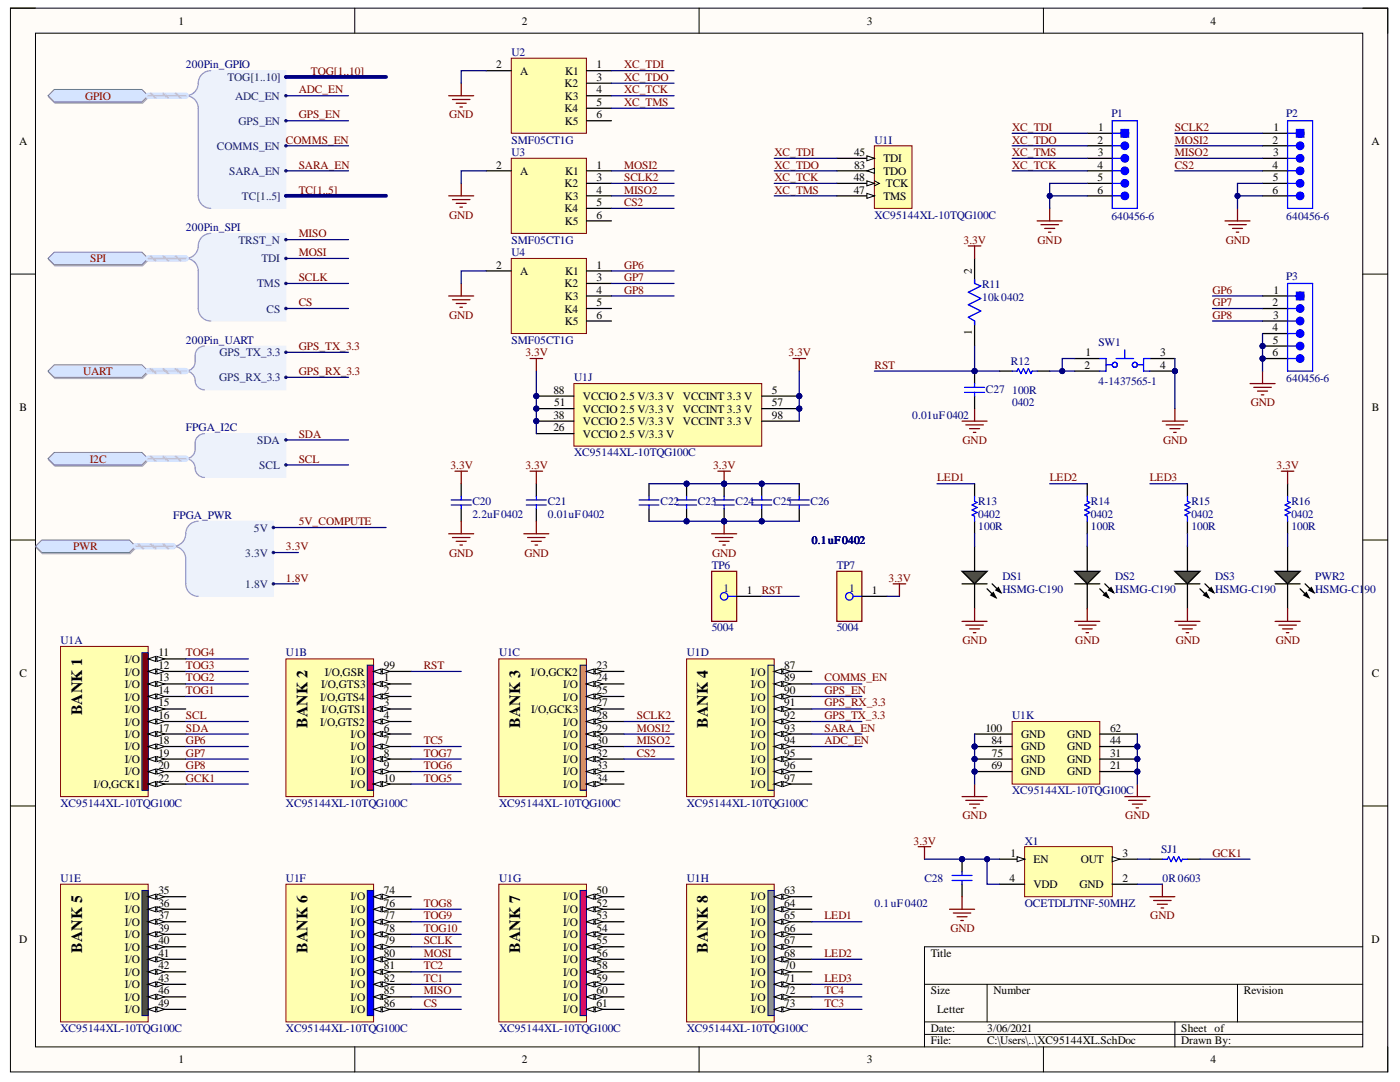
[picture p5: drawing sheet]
<svg xmlns="http://www.w3.org/2000/svg" width="279mm" height="216mm" viewBox="0 0 279 216" stroke-linecap="round" stroke-linejoin="round" font-family="sans-serif">
<defs><g id="words">
<g font-size="3.1">
<text x="16.4" y="142.7" transform="rotate(-90 16.4 142.7)">BANK 1</text>
<text x="61.4" y="145.2" transform="rotate(-90 61.4 145.2)">BANK 2</text>
<text x="103.8" y="145.2" transform="rotate(-90 103.8 145.2)">BANK 3</text>
<text x="141.3" y="145.2" transform="rotate(-90 141.3 145.2)">BANK 4</text>
<text x="16.4" y="190.1" transform="rotate(-90 16.4 190.1)">BANK 5</text>
<text x="61.4" y="190.1" transform="rotate(-90 61.4 190.1)">BANK 6</text>
<text x="103.8" y="190.1" transform="rotate(-90 103.8 190.1)">BANK 7</text>
<text x="141.3" y="190.1" transform="rotate(-90 141.3 190.1)">BANK 8</text>
</g>
<g font-size="2.3">
<text x="35.6" y="4.9">1</text>
<text x="104.2" y="4.9">2</text>
<text x="173" y="4.9">3</text>
<text x="241.6" y="4.9">4</text>
<text x="99" y="13.6">2</text>
<text x="103.8" y="14.9">A</text>
<text x="112.6" y="17.4">K2</text>
<text x="112.8" y="14.9">K1</text>
<text x="119.1" y="13.6">1</text>
<text x="119.1" y="16.2">3</text>
<text x="112.6" y="22.4">K4</text>
<text x="112.7" y="19.9">K3</text>
<text x="119.1" y="18.6">4</text>
<text x="119.1" y="21.1">5</text>
<text x="119.1" y="23.6">6</text>
<text x="3.8" y="28.9">A</text>
<text x="112.7" y="24.9">K5</text>
<text x="219" y="28.7">2</text>
<text x="219.2" y="26.1">1</text>
<text x="253.9" y="28.7">2</text>
<text x="254.2" y="26.1">1</text>
<text x="273.7" y="28.9">A</text>
<text x="99" y="33.6">2</text>
<text x="103.8" y="34.8">A</text>
<text x="112.8" y="34.8">K1</text>
<text x="119.1" y="33.6">1</text>
<text x="170.5" y="31.1">45</text>
<text x="170.5" y="33.6">83</text>
<text x="176.3" y="32.4">TDI</text>
<text x="176.3" y="34.8">TDO</text>
<text x="219" y="33.6">4</text>
<text x="219.1" y="31.1">3</text>
<text x="253.9" y="33.6">4</text>
<text x="254.1" y="31.1">3</text>
<text x="112.6" y="37.4">K2</text>
<text x="112.7" y="39.9">K3</text>
<text x="119.1" y="36.1">3</text>
<text x="119.1" y="38.6">4</text>
<text x="119.1" y="41.1">5</text>
<text x="170.4" y="36.1">48</text>
<text x="170.4" y="38.6">47</text>
<text x="176.3" y="39.9">TMS</text>
<text x="176.8" y="37.4">TCK</text>
<text x="219" y="36.1">5</text>
<text x="219" y="38.6">6</text>
<text x="253.9" y="38.6">6</text>
<text x="254" y="36.1">5</text>
<text x="112.6" y="42.3">K4</text>
<text x="112.7" y="44.9">K5</text>
<text x="119.1" y="43.6">6</text>
<text x="99" y="53.6">2</text>
<text x="119.1" y="53.6">1</text>
<text x="103.8" y="54.9">A</text>
<text x="112.6" y="57.3">K2</text>
<text x="112.7" y="59.8">K3</text>
<text x="112.8" y="54.9">K1</text>
<text x="119.1" y="56.1">3</text>
<text x="119.1" y="58.6">4</text>
<text x="194" y="54.6" transform="rotate(-90 194 54.6)">2</text>
<text x="254.2" y="58.6">1</text>
<text x="112.6" y="62.4">K4</text>
<text x="112.7" y="64.8">K5</text>
<text x="119.1" y="61.1">5</text>
<text x="119.1" y="63.6">6</text>
<text x="253.9" y="61.1">2</text>
<text x="254.1" y="63.6">3</text>
<text x="194" y="66.9" transform="rotate(-90 194 66.9)">1</text>
<text x="216.6" y="71.1">1</text>
<text x="231.5" y="71.1">3</text>
<text x="253.9" y="66.1">4</text>
<text x="253.9" y="71.1">6</text>
<text x="254" y="68.5">5</text>
<text x="216.5" y="73.6">2</text>
<text x="231.5" y="73.6">4</text>
<text x="3.9" y="82">B</text>
<text x="110.4" y="83.6">38</text>
<text x="110.4" y="78.6">88</text>
<text x="110.6" y="81.1">51</text>
<text x="116.3" y="82.3">VCCIO 2.5 V/3.3 V</text>
<text x="116.3" y="79.8">VCCIO 2.5 V/3.3 V</text>
<text x="136.3" y="79.8">VCCINT 3.3 V</text>
<text x="136.3" y="82.3">VCCINT 3.3 V</text>
<text x="154.1" y="78.6">5</text>
<text x="154.1" y="81.1">57</text>
<text x="154.1" y="83.6">98</text>
<text x="273.8" y="82">B</text>
<text x="110.4" y="86">26</text>
<text x="116.3" y="87.3">VCCIO 2.5 V/3.3 V</text>
<text x="116.3" y="84.9">VCCIO 2.5 V/3.3 V</text>
<text x="136.3" y="84.9">VCCINT 3.3 V</text>
<text x="149.1" y="118.5">1</text>
<text x="174" y="118.5">1</text>
<text x="31.6" y="131">11</text>
<text x="3.9" y="135">C</text>
<text x="24.9" y="132.3">I/O</text>
<text x="24.9" y="134.8">I/O</text>
<text x="24.9" y="137.2">I/O</text>
<text x="31.6" y="133.5">12</text>
<text x="31.6" y="136">13</text>
<text x="64.1" y="137.2">I/O,GTS3</text>
<text x="64.9" y="134.8">I/O,GSR</text>
<text x="76.6" y="133.5">99</text>
<text x="76.6" y="136">1</text>
<text x="105.9" y="134.8">I/O,GCK2</text>
<text x="112.4" y="137.2">I/O</text>
<text x="119.1" y="133.5">23</text>
<text x="119.1" y="136">24</text>
<text x="149.8" y="134.8">I/O</text>
<text x="149.8" y="137.2">I/O</text>
<text x="156.5" y="133.5">87</text>
<text x="156.5" y="136">89</text>
<text x="273.8" y="135">C</text>
<text x="24.9" y="139.8">I/O</text>
<text x="24.9" y="142.2">I/O</text>
<text x="31.6" y="138.5">14</text>
<text x="31.6" y="141">15</text>
<text x="31.6" y="143.5">16</text>
<text x="63.9" y="139.8">I/O,GTS4</text>
<text x="64.2" y="142.2">I/O,GTS1</text>
<text x="76.6" y="138.5">2</text>
<text x="76.6" y="141">3</text>
<text x="76.6" y="143.5">4</text>
<text x="106" y="142.2">I/O,GCK3</text>
<text x="112.4" y="139.8">I/O</text>
<text x="119.1" y="138.5">25</text>
<text x="119.1" y="141">27</text>
<text x="119.1" y="143.5">28</text>
<text x="149.8" y="139.8">I/O</text>
<text x="149.8" y="142.2">I/O</text>
<text x="156.5" y="138.5">90</text>
<text x="156.5" y="141">91</text>
<text x="156.5" y="143.5">92</text>
<text x="24.9" y="144.8">I/O</text>
<text x="24.9" y="147.2">I/O</text>
<text x="24.9" y="149.8">I/O</text>
<text x="31.6" y="146">17</text>
<text x="31.6" y="148.5">18</text>
<text x="63.9" y="144.8">I/O,GTS2</text>
<text x="69.9" y="147.2">I/O</text>
<text x="69.9" y="149.8">I/O</text>
<text x="76.6" y="146">6</text>
<text x="76.6" y="148.5">7</text>
<text x="112.4" y="144.8">I/O</text>
<text x="112.4" y="147.2">I/O</text>
<text x="112.4" y="149.8">I/O</text>
<text x="119.1" y="146">29</text>
<text x="119.1" y="148.5">30</text>
<text x="149.8" y="144.8">I/O</text>
<text x="149.8" y="147.2">I/O</text>
<text x="149.8" y="149.8">I/O</text>
<text x="156.5" y="146">93</text>
<text x="156.5" y="148.5">94</text>
<text x="196.7" y="146">100</text>
<text x="197.9" y="148.5">84</text>
<text x="203.8" y="149.8">GND</text>
<text x="203.8" y="147.2">GND</text>
<text x="213" y="149.8">GND</text>
<text x="213" y="147.2">GND</text>
<text x="221.5" y="148.5">44</text>
<text x="221.5" y="146">62</text>
<text x="24.9" y="152.2">I/O</text>
<text x="24.9" y="154.7">I/O</text>
<text x="31.6" y="151">19</text>
<text x="31.6" y="153.5">20</text>
<text x="69.9" y="152.2">I/O</text>
<text x="69.9" y="154.7">I/O</text>
<text x="76.6" y="151">8</text>
<text x="76.6" y="153.5">9</text>
<text x="112.4" y="152.2">I/O</text>
<text x="112.4" y="154.7">I/O</text>
<text x="119.1" y="151">32</text>
<text x="119.1" y="153.5">33</text>
<text x="149.8" y="152.2">I/O</text>
<text x="149.8" y="154.7">I/O</text>
<text x="156.5" y="151">95</text>
<text x="156.5" y="153.5">96</text>
<text x="197.9" y="153.5">69</text>
<text x="197.9" y="151">75</text>
<text x="203.8" y="154.7">GND</text>
<text x="203.8" y="152.2">GND</text>
<text x="213" y="154.7">GND</text>
<text x="213" y="152.2">GND</text>
<text x="221.5" y="153.5">21</text>
<text x="221.5" y="151">31</text>
<text x="18.7" y="157.3">I/O,GCK1</text>
<text x="31.6" y="156">22</text>
<text x="69.9" y="157.3">I/O</text>
<text x="76.6" y="156">10</text>
<text x="112.4" y="157.3">I/O</text>
<text x="119.1" y="156">34</text>
<text x="149.8" y="157.3">I/O</text>
<text x="156.5" y="156">97</text>
<text x="201.7" y="171">1</text>
<text x="206.2" y="172.2">EN</text>
<text x="215.7" y="172.2">OUT</text>
<text x="224" y="171">3</text>
<text x="24.9" y="179.7">I/O</text>
<text x="31.6" y="178.5">35</text>
<text x="69.9" y="179.7">I/O</text>
<text x="76.6" y="178.5">74</text>
<text x="112.4" y="179.7">I/O</text>
<text x="119.1" y="178.5">50</text>
<text x="149.8" y="179.7">I/O</text>
<text x="156.5" y="178.5">63</text>
<text x="201.5" y="175.9">4</text>
<text x="206.2" y="177.2">VDD</text>
<text x="215.4" y="177.2">GND</text>
<text x="224" y="175.9">2</text>
<text x="24.9" y="182.2">I/O</text>
<text x="24.9" y="184.7">I/O</text>
<text x="31.6" y="180.9">36</text>
<text x="31.6" y="183.5">37</text>
<text x="31.6" y="185.9">39</text>
<text x="69.9" y="182.2">I/O</text>
<text x="69.9" y="184.7">I/O</text>
<text x="76.6" y="180.9">76</text>
<text x="76.6" y="183.5">77</text>
<text x="76.6" y="185.9">78</text>
<text x="112.4" y="182.2">I/O</text>
<text x="112.4" y="184.7">I/O</text>
<text x="119.1" y="180.9">52</text>
<text x="119.1" y="183.5">53</text>
<text x="119.1" y="185.9">54</text>
<text x="149.8" y="182.2">I/O</text>
<text x="149.8" y="184.7">I/O</text>
<text x="156.5" y="180.9">64</text>
<text x="156.5" y="183.5">65</text>
<text x="156.5" y="185.9">66</text>
<text x="3.8" y="188.1">D</text>
<text x="24.9" y="187.2">I/O</text>
<text x="24.9" y="189.7">I/O</text>
<text x="31.6" y="188.5">40</text>
<text x="31.6" y="190.9">41</text>
<text x="69.9" y="187.2">I/O</text>
<text x="69.9" y="189.7">I/O</text>
<text x="76.6" y="188.5">79</text>
<text x="76.6" y="190.9">80</text>
<text x="112.4" y="187.2">I/O</text>
<text x="112.4" y="189.7">I/O</text>
<text x="119.1" y="188.5">55</text>
<text x="119.1" y="190.9">56</text>
<text x="149.8" y="187.2">I/O</text>
<text x="149.8" y="189.7">I/O</text>
<text x="156.5" y="188.5">67</text>
<text x="156.5" y="190.9">68</text>
<text x="185.8" y="190.9">Title</text>
<text x="273.7" y="188.1">D</text>
<text x="24.9" y="192.2">I/O</text>
<text x="24.9" y="194.7">I/O</text>
<text x="24.9" y="197.2">I/O</text>
<text x="31.6" y="193.4">42</text>
<text x="31.6" y="196">43</text>
<text x="69.9" y="192.2">I/O</text>
<text x="69.9" y="194.7">I/O</text>
<text x="69.9" y="197.2">I/O</text>
<text x="76.6" y="193.4">81</text>
<text x="76.6" y="196">82</text>
<text x="112.4" y="192.2">I/O</text>
<text x="112.4" y="194.7">I/O</text>
<text x="112.4" y="197.2">I/O</text>
<text x="119.1" y="193.4">58</text>
<text x="119.1" y="196">59</text>
<text x="149.8" y="192.2">I/O</text>
<text x="149.8" y="194.7">I/O</text>
<text x="149.8" y="197.2">I/O</text>
<text x="156.5" y="193.4">70</text>
<text x="156.5" y="196">71</text>
<text x="24.9" y="199.7">I/O</text>
<text x="24.9" y="202.1">I/O</text>
<text x="31.6" y="198.4">46</text>
<text x="31.6" y="201">49</text>
<text x="69.9" y="199.7">I/O</text>
<text x="69.9" y="202.1">I/O</text>
<text x="76.6" y="198.4">85</text>
<text x="76.6" y="201">86</text>
<text x="112.4" y="199.7">I/O</text>
<text x="112.4" y="202.1">I/O</text>
<text x="119.1" y="198.4">60</text>
<text x="119.1" y="201">61</text>
<text x="149.8" y="199.7">I/O</text>
<text x="149.8" y="202.1">I/O</text>
<text x="156.5" y="198.4">72</text>
<text x="156.5" y="201">73</text>
<text x="185.8" y="198.4">Size</text>
<text x="187" y="202.1">Letter</text>
<text x="198.3" y="198.4">Number</text>
<text x="248.3" y="198.4">Revision</text>
<text x="185.8" y="205.9">Date:</text>
<text x="185.8" y="208.4">File:</text>
<text x="197" y="205.9">3/06/2021</text>
<text x="197" y="208.4">C:\Users\..\XC95144XL.SchDoc</text>
<text x="235.7" y="205.9">Sheet of</text>
<text x="235.7" y="208.4">Drawn By:</text>
<text x="35.6" y="212.2">1</text>
<text x="104.2" y="212.2">2</text>
<text x="173" y="212.2">3</text>
<text x="241.6" y="212.2">4</text>
</g>
<g font-size="2.3" fill="#000080">
<text x="102.1" y="11.2">U2</text>
<text x="37.1" y="13.6">200Pin_GPIO</text>
<text x="221.8" y="23.4">P1</text>
<text x="256.7" y="23.4">P2</text>
<text x="102.1" y="28.7">SMF05CT1G</text>
<text x="174.5" y="28.7">U1I</text>
<text x="102.1" y="31.1">U3</text>
<text x="37.1" y="46.1">200Pin_SPI</text>
<text x="174.5" y="43.6">XC95144XL-10TQG100C</text>
<text x="221.8" y="43.9">640456-6</text>
<text x="256.7" y="43.9">640456-6</text>
<text x="102.1" y="48.6">SMF05CT1G</text>
<text x="102.1" y="51.1">U4</text>
<text x="196" y="57.6">R11</text>
<text x="256.7" y="55.9">P3</text>
<text x="196" y="60.1">10k0402</text>
<text x="37.1" y="68.5">200Pin_UART</text>
<text x="102.1" y="68.5">SMF05CT1G</text>
<text x="219.3" y="69.1">SW1</text>
<text x="114.6" y="76.1">U1J</text>
<text x="201.8" y="72.9">R12</text>
<text x="219.3" y="76.8">4-1437565-1</text>
<text x="256.7" y="76.3">640456-6</text>
<text x="182" y="83.6">0.01uF0402</text>
<text x="196.8" y="78.3">C27</text>
<text x="202" y="78.6">100R</text>
<text x="202" y="81.1">0402</text>
<text x="37.1" y="86">FPGA_I2C</text>
<text x="114.6" y="91">XC95144XL-10TQG100C</text>
<text x="94.3" y="100.8">C20</text>
<text x="109.3" y="100.8">C21</text>
<text x="131.8" y="100.8">C22</text>
<text x="139.3" y="100.8">C23</text>
<text x="146.8" y="100.8">C24</text>
<text x="154.3" y="100.8">C25</text>
<text x="161.8" y="100.8">C26</text>
<text x="195.2" y="100.8">R13</text>
<text x="217.7" y="100.8">R14</text>
<text x="237.8" y="100.8">R15</text>
<text x="257.7" y="100.8">R16</text>
<text x="34.6" y="103.5">FPGA_PWR</text>
<text x="94.3" y="103.3">2.2uF0402</text>
<text x="109.3" y="103.3">0.01uF0402</text>
<text x="195.2" y="105.8">100R</text>
<text x="195.2" y="103.3">0402</text>
<text x="217.7" y="105.8">100R</text>
<text x="217.7" y="103.3">0402</text>
<text x="237.8" y="105.8">100R</text>
<text x="237.8" y="103.3">0402</text>
<text x="257.7" y="105.8">100R</text>
<text x="257.7" y="103.3">0402</text>
<text x="142.1" y="113.5">TP6</text>
<text x="162" y="108.5">0.1uF0402</text>
<text x="167" y="113.5">TP7</text>
<text x="144.4" y="118.1">1</text>
<text x="169.5" y="118.1">1</text>
<text x="200.1" y="115.8">DS1</text>
<text x="200.1" y="118.3">HSMG-C190</text>
<text x="222.6" y="115.8">DS2</text>
<text x="222.6" y="118.3">HSMG-C190</text>
<text x="242.5" y="115.8">DS3</text>
<text x="242.5" y="118.3">HSMG-C190</text>
<text x="262.5" y="115.8">PWR2</text>
<text x="262.5" y="118.3">HSMG-C1</text>
<text x="272.3" y="118.3">90</text>
<text x="12.1" y="128.5">U1A</text>
<text x="57.1" y="131">U1B</text>
<text x="99.6" y="131">U1C</text>
<text x="137.1" y="131">U1D</text>
<text x="142.1" y="126">5004</text>
<text x="167" y="126">5004</text>
<text x="202" y="143.5">U1K</text>
<text x="12.1" y="161">XC95144XL-10TQG100C</text>
<text x="57.1" y="161">XC95144XL-10TQG100C</text>
<text x="99.6" y="161">XC95144XL-10TQG100C</text>
<text x="137.1" y="161">XC95144XL-10TQG100C</text>
<text x="202" y="158.5">XC95144XL-10TQG100C</text>
<text x="204.5" y="168.5">X1</text>
<text x="231.8" y="170.2">SJ1</text>
<text x="12.1" y="175.9">U1E</text>
<text x="57.1" y="175.9">U1F</text>
<text x="99.6" y="175.9">U1G</text>
<text x="137.1" y="175.9">U1H</text>
<text x="184.5" y="175.9">C28</text>
<text x="232" y="175.9">0R0603</text>
<text x="174.5" y="180.9">0.1uF0402</text>
<text x="204.5" y="180.9">OCETDLJTNF-50MHZ</text>
<text x="12.1" y="205.9">XC95144XL-10TQG100C</text>
<text x="57.1" y="205.9">XC95144XL-10TQG100C</text>
<text x="99.6" y="205.9">XC95144XL-10TQG100C</text>
<text x="137.1" y="205.9">XC95144XL-10TQG100C</text>
</g>
<g font-size="2.3" fill="#003a70">
<text x="45.4" y="16.2">TOG[1..10]</text>
<text x="46.9" y="19.9">ADC_EN</text>
<text x="43.3" y="29.8">COMMS_EN</text>
<text x="47.6" y="24.9">GPS_EN</text>
<text x="45.7" y="34.8">SARA_EN</text>
<text x="48.3" y="39.9">TC[1..5]</text>
<text x="47.6" y="48.6">TRST_N</text>
<text x="52.2" y="52.3">TDI</text>
<text x="51.3" y="57.3">TMS</text>
<text x="53.2" y="62.4">CS</text>
<text x="43.8" y="71.1">GPS_TX_3.3</text>
<text x="43.7" y="76.1">GPS_RX_3.3</text>
<text x="51.3" y="88.6">SDA</text>
<text x="51.7" y="93.6">SCL</text>
<text x="50.6" y="106.1">5V</text>
<text x="49" y="111">3.3V</text>
<text x="49" y="117.3">1.8V</text>
</g>
<g font-size="2.3" fill="#800000">
<text x="62.1" y="14.9">TOG[1..10]</text>
<text x="124.6" y="13.6">XC_TDI</text>
<text x="124.6" y="16.2">XC_TDO</text>
<text x="17" y="19.9">GPIO</text>
<text x="59.6" y="18.6">ADC_EN</text>
<text x="59.6" y="23.6">GPS_EN</text>
<text x="89.6" y="23.6">GND</text>
<text x="124.6" y="18.6">XC_TCK</text>
<text x="124.6" y="21.1">XC_TMS</text>
<text x="57.1" y="28.7">COMMS_EN</text>
<text x="202" y="26.1">XC_TDI</text>
<text x="202" y="28.7">XC_TDO</text>
<text x="234.5" y="26.1">SCLK2</text>
<text x="234.5" y="28.7">MOSI2</text>
<text x="59.6" y="33.6">SARA_EN</text>
<text x="124.6" y="33.6">MOSI2</text>
<text x="154.6" y="31.1">XC_TDI</text>
<text x="154.6" y="33.6">XC_TDO</text>
<text x="202" y="31.1">XC_TMS</text>
<text x="202" y="33.6">XC_TCK</text>
<text x="234.5" y="31.1">MISO2</text>
<text x="234.5" y="33.6">CS2</text>
<text x="59.6" y="38.6">TC[1..5]</text>
<text x="124.6" y="36.1">SCLK2</text>
<text x="124.6" y="38.6">MISO2</text>
<text x="124.6" y="41.1">CS2</text>
<text x="154.6" y="36.1">XC_TCK</text>
<text x="154.6" y="38.6">XC_TMS</text>
<text x="59.6" y="47.3">MISO</text>
<text x="89.6" y="43.6">GND</text>
<text x="18" y="52.3">SPI</text>
<text x="59.6" y="51.1">MOSI</text>
<text x="124.6" y="53.6">GP6</text>
<text x="192.3" y="48.6">3.3V</text>
<text x="207.1" y="48.6">GND</text>
<text x="244.6" y="48.6">GND</text>
<text x="59.6" y="56.1">SCLK</text>
<text x="124.6" y="56.1">GP7</text>
<text x="124.6" y="58.6">GP8</text>
<text x="242" y="58.6">GP6</text>
<text x="59.6" y="61.1">CS</text>
<text x="89.6" y="63.6">GND</text>
<text x="242" y="61.1">GP7</text>
<text x="242" y="63.6">GP8</text>
<text x="59.6" y="69.8">GPS_TX_3.3</text>
<text x="104.8" y="71.1">3.3V</text>
<text x="157.4" y="71.1">3.3V</text>
<text x="16.6" y="74.8">UART</text>
<text x="59.6" y="74.8">GPS_RX_3.3</text>
<text x="174.5" y="73.6">RST</text>
<text x="249.6" y="81.1">GND</text>
<text x="59.6" y="87.3">SDA</text>
<text x="192.1" y="88.6">GND</text>
<text x="232.1" y="88.6">GND</text>
<text x="17.9" y="92.3">I2C</text>
<text x="59.6" y="92.3">SCL</text>
<text x="89.9" y="93.6">3.3V</text>
<text x="104.8" y="93.6">3.3V</text>
<text x="142.3" y="93.6">3.3V</text>
<text x="254.8" y="93.6">3.3V</text>
<text x="187" y="96">LED1</text>
<text x="209.5" y="96">LED2</text>
<text x="229.5" y="96">LED3</text>
<text x="59.6" y="104.8">5V_COMPUTE</text>
<text x="14.6" y="109.8">PWR</text>
<text x="57.1" y="109.8">3.3V</text>
<text x="89.6" y="111">GND</text>
<text x="104.7" y="111">GND</text>
<text x="142.1" y="111">GND</text>
<text x="57.1" y="116">1.8V</text>
<text x="152" y="118.5">RST</text>
<text x="177.3" y="116">3.3V</text>
<text x="37.1" y="131">TOG4</text>
<text x="192.1" y="128.5">GND</text>
<text x="214.6" y="128.5">GND</text>
<text x="234.6" y="128.5">GND</text>
<text x="254.6" y="128.5">GND</text>
<text x="37.1" y="133.5">TOG3</text>
<text x="37.1" y="136">TOG2</text>
<text x="84.6" y="133.5">RST</text>
<text x="164.5" y="136">COMMS_EN</text>
<text x="37.1" y="138.5">TOG1</text>
<text x="37.1" y="143.5">SCL</text>
<text x="127.1" y="143.5">SCLK2</text>
<text x="164.5" y="143.5">GPS_TX_3.3</text>
<text x="164.5" y="141">GPS_RX_3.3</text>
<text x="164.5" y="138.5">GPS_EN</text>
<text x="37.1" y="146">SDA</text>
<text x="37.1" y="148.5">GP6</text>
<text x="84.6" y="148.5">TC5</text>
<text x="127.1" y="146">MOSI2</text>
<text x="127.1" y="148.5">MISO2</text>
<text x="164.5" y="148.5">ADC_EN</text>
<text x="164.5" y="146">SARA_EN</text>
<text x="37.1" y="151">GP7</text>
<text x="37.1" y="153.5">GP8</text>
<text x="84.6" y="153.5">TOG6</text>
<text x="84.6" y="151">TOG7</text>
<text x="127.1" y="151">CS2</text>
<text x="37.1" y="156">GCK1</text>
<text x="84.6" y="156">TOG5</text>
<text x="192.1" y="163.4">GND</text>
<text x="224.6" y="163.4">GND</text>
<text x="182.3" y="168.5">3.3V</text>
<text x="242" y="171">GCK1</text>
<text x="84.6" y="185.9">TOG10</text>
<text x="84.6" y="183.5">TOG9</text>
<text x="84.6" y="180.9">TOG8</text>
<text x="164.5" y="183.5">LED1</text>
<text x="189.7" y="185.9">GND</text>
<text x="229.6" y="183.5">GND</text>
<text x="84.6" y="190.9">MOSI</text>
<text x="84.6" y="188.5">SCLK</text>
<text x="164.5" y="190.9">LED2</text>
<text x="84.6" y="193.4">TC2</text>
<text x="84.6" y="196">TC1</text>
<text x="164.5" y="196">LED3</text>
<text x="84.6" y="201">CS</text>
<text x="84.6" y="198.4">MISO</text>
<text x="164.5" y="198.4">TC4</text>
<text x="164.5" y="201">TC3</text>
</g>
</g></defs>
<path d="M2.1 1.6h274.9v212.3h-274.9z" fill-rule="evenodd" fill="#fffcf8"/>
<path d="M2.1 1.6h274.9v212.3h-274.9z" fill="none" stroke="#000" stroke-width=".2"/>
<path d="M7.1 6.6h264.9v202.3h-264.9z" fill-rule="evenodd" fill="#fffcf8"/>
<g fill="none" stroke="#000" stroke-width=".2">
<path d="M2.1 1.6h5M7.1 6.6h264.9v202.3h-264.9zM70.8 1.6v5M139.5 1.6v5M208.2 1.6v5M272 1.6h5v5M2.1 54.7h5M272 54.7h5M2.1 107.8h5M272 107.8h5M2.1 160.8h5M272 160.8h5"/>
<path d="M184.5 196.4h87.5M197 196.4v7.5M247 196.4v7.5M272 188.9h-87.5v20M70.8 208.9v5M139.5 208.9v5M184.5 203.9h87.5M184.5 206.4h87.5M208.2 208.9v5M234.5 203.9v5M277 208.9v5"/>
</g>
<path d="M12.1 129h17.5v30h-17.5z" fill-rule="evenodd" fill="#ffffb0"/>
<path d="M12.1 129h17.5v30h-17.5z" fill="none" stroke="#800000" stroke-width=".2"/>
<path d="M28.3 130.2h1.3v27.5h-1.3z" fill-rule="evenodd" fill="#800000"/>
<path d="M28.3 130.2h1.3v27.5h-1.3z" fill="none" stroke="#000080" stroke-width=".2"/>
<path d="M29.6 131.5h7.5" fill="none" stroke="#000" stroke-width=".25"/>
<path d="M29.6 131.5l1.5-.5v1z" fill="#f8fcff"/>
<path d="M29.6 131.5l1.5-.5v1z" fill="none" stroke="#000" stroke-width=".2"/>
<path d="M31.3 131l1.5 .5-1.5 .5z" fill="#f8fcff"/>
<path d="M31.3 131l1.5 .5-1.5 .5z" fill="none" stroke="#000" stroke-width=".2"/>
<path d="M29.6 134h7.5" fill="none" stroke="#000" stroke-width=".25"/>
<path d="M29.6 134l1.5-.5v1z" fill="#f8fcff"/>
<path d="M29.6 134l1.5-.5v1z" fill="none" stroke="#000" stroke-width=".2"/>
<path d="M31.3 133.5l1.5 .5-1.5 .5z" fill="#f8fcff"/>
<path d="M31.3 133.5l1.5 .5-1.5 .5z" fill="none" stroke="#000" stroke-width=".2"/>
<path d="M29.6 136.5h7.5" fill="none" stroke="#000" stroke-width=".25"/>
<path d="M29.6 136.5l1.5-.5v1z" fill="#f8fcff"/>
<path d="M29.6 136.5l1.5-.5v1z" fill="none" stroke="#000" stroke-width=".2"/>
<path d="M31.3 136l1.5 .5-1.5 .5z" fill="#f8fcff"/>
<path d="M31.3 136l1.5 .5-1.5 .5z" fill="none" stroke="#000" stroke-width=".2"/>
<path d="M29.6 139h7.5" fill="none" stroke="#000" stroke-width=".25"/>
<path d="M29.6 139l1.5-.5v1z" fill="#f8fcff"/>
<path d="M29.6 139l1.5-.5v1z" fill="none" stroke="#000" stroke-width=".2"/>
<path d="M31.3 138.5l1.5 .5-1.5 .5z" fill="#f8fcff"/>
<path d="M31.3 138.5l1.5 .5-1.5 .5z" fill="none" stroke="#000" stroke-width=".2"/>
<path d="M29.6 141.5h7.5" fill="none" stroke="#000" stroke-width=".25"/>
<path d="M29.6 141.5l1.5-.5v1z" fill="#f8fcff"/>
<path d="M29.6 141.5l1.5-.5v1z" fill="none" stroke="#000" stroke-width=".2"/>
<path d="M31.3 141l1.5 .5-1.5 .5z" fill="#f8fcff"/>
<path d="M31.3 141l1.5 .5-1.5 .5z" fill="none" stroke="#000" stroke-width=".2"/>
<path d="M29.6 144h7.5" fill="none" stroke="#000" stroke-width=".25"/>
<path d="M29.6 144l1.5-.5v1z" fill="#f8fcff"/>
<path d="M29.6 144l1.5-.5v1z" fill="none" stroke="#000" stroke-width=".2"/>
<path d="M31.3 143.5l1.5 .5-1.5 .5z" fill="#f8fcff"/>
<path d="M31.3 143.5l1.5 .5-1.5 .5z" fill="none" stroke="#000" stroke-width=".2"/>
<path d="M29.6 146.5h7.5" fill="none" stroke="#000" stroke-width=".25"/>
<path d="M29.6 146.5l1.5-.5v1z" fill="#f8fcff"/>
<path d="M29.6 146.5l1.5-.5v1z" fill="none" stroke="#000" stroke-width=".2"/>
<path d="M31.3 146l1.5 .5-1.5 .5z" fill="#f8fcff"/>
<path d="M31.3 146l1.5 .5-1.5 .5z" fill="none" stroke="#000" stroke-width=".2"/>
<path d="M29.6 149h7.5" fill="none" stroke="#000" stroke-width=".25"/>
<path d="M29.6 149l1.5-.5v1z" fill="#f8fcff"/>
<path d="M29.6 149l1.5-.5v1z" fill="none" stroke="#000" stroke-width=".2"/>
<path d="M31.3 148.5l1.5 .5-1.5 .5z" fill="#f8fcff"/>
<path d="M31.3 148.5l1.5 .5-1.5 .5z" fill="none" stroke="#000" stroke-width=".2"/>
<path d="M29.6 151.5h7.5" fill="none" stroke="#000" stroke-width=".25"/>
<path d="M29.6 151.5l1.5-.5v1z" fill="#f8fcff"/>
<path d="M29.6 151.5l1.5-.5v1z" fill="none" stroke="#000" stroke-width=".2"/>
<path d="M31.3 151l1.5 .5-1.5 .5z" fill="#f8fcff"/>
<path d="M31.3 151l1.5 .5-1.5 .5z" fill="none" stroke="#000" stroke-width=".2"/>
<path d="M29.6 154h7.5" fill="none" stroke="#000" stroke-width=".25"/>
<path d="M29.6 154l1.5-.5v1z" fill="#f8fcff"/>
<path d="M29.6 154l1.5-.5v1z" fill="none" stroke="#000" stroke-width=".2"/>
<path d="M31.3 153.5l1.5 .5-1.5 .5z" fill="#f8fcff"/>
<path d="M31.3 153.5l1.5 .5-1.5 .5z" fill="none" stroke="#000" stroke-width=".2"/>
<path d="M29.6 156.5h7.5" fill="none" stroke="#000" stroke-width=".25"/>
<path d="M29.6 156.5l1.5-.5v1z" fill="#f8fcff"/>
<path d="M29.6 156.5l1.5-.5v1z" fill="none" stroke="#000" stroke-width=".2"/>
<path d="M31.3 156l1.5 .5-1.5 .5z" fill="#f8fcff"/>
<path d="M31.3 156l1.5 .5-1.5 .5z" fill="none" stroke="#000" stroke-width=".2"/>
<path d="M57.1 131.5h17.5v27.5h-17.5z" fill-rule="evenodd" fill="#ffffb0"/>
<path d="M57.1 131.5h17.5v27.5h-17.5z" fill="none" stroke="#800000" stroke-width=".2"/>
<path d="M73.3 132.7h1.3v25h-1.3z" fill-rule="evenodd" fill="#f00"/>
<path d="M73.3 132.7h1.3v25h-1.3z" fill="none" stroke="#000080" stroke-width=".2"/>
<path d="M74.6 134h7.4" fill="none" stroke="#000" stroke-width=".25"/>
<path d="M74.6 134l1.4-.5v1z" fill="#f8fcff"/>
<path d="M74.6 134l1.4-.5v1z" fill="none" stroke="#000" stroke-width=".2"/>
<path d="M76.3 133.5l1.5 .5-1.5 .5z" fill="#f8fcff"/>
<path d="M76.3 133.5l1.5 .5-1.5 .5z" fill="none" stroke="#000" stroke-width=".2"/>
<path d="M74.6 136.5h7.4" fill="none" stroke="#000" stroke-width=".25"/>
<path d="M74.6 136.5l1.4-.5v1z" fill="#f8fcff"/>
<path d="M74.6 136.5l1.4-.5v1z" fill="none" stroke="#000" stroke-width=".2"/>
<path d="M76.3 136l1.5 .5-1.5 .5z" fill="#f8fcff"/>
<path d="M76.3 136l1.5 .5-1.5 .5z" fill="none" stroke="#000" stroke-width=".2"/>
<path d="M74.6 139h7.4" fill="none" stroke="#000" stroke-width=".25"/>
<path d="M74.6 139l1.4-.5v1z" fill="#f8fcff"/>
<path d="M74.6 139l1.4-.5v1z" fill="none" stroke="#000" stroke-width=".2"/>
<path d="M76.3 138.5l1.5 .5-1.5 .5z" fill="#f8fcff"/>
<path d="M76.3 138.5l1.5 .5-1.5 .5z" fill="none" stroke="#000" stroke-width=".2"/>
<path d="M74.6 141.5h7.4" fill="none" stroke="#000" stroke-width=".25"/>
<path d="M74.6 141.5l1.4-.5v1z" fill="#f8fcff"/>
<path d="M74.6 141.5l1.4-.5v1z" fill="none" stroke="#000" stroke-width=".2"/>
<path d="M76.3 141l1.5 .5-1.5 .5z" fill="#f8fcff"/>
<path d="M76.3 141l1.5 .5-1.5 .5z" fill="none" stroke="#000" stroke-width=".2"/>
<path d="M74.6 144h7.4" fill="none" stroke="#000" stroke-width=".25"/>
<path d="M74.6 144l1.4-.5v1z" fill="#f8fcff"/>
<path d="M74.6 144l1.4-.5v1z" fill="none" stroke="#000" stroke-width=".2"/>
<path d="M76.3 143.5l1.5 .5-1.5 .5z" fill="#f8fcff"/>
<path d="M76.3 143.5l1.5 .5-1.5 .5z" fill="none" stroke="#000" stroke-width=".2"/>
<path d="M74.6 146.5h7.4" fill="none" stroke="#000" stroke-width=".25"/>
<path d="M74.6 146.5l1.4-.5v1z" fill="#f8fcff"/>
<path d="M74.6 146.5l1.4-.5v1z" fill="none" stroke="#000" stroke-width=".2"/>
<path d="M76.3 146l1.5 .5-1.5 .5z" fill="#f8fcff"/>
<path d="M76.3 146l1.5 .5-1.5 .5z" fill="none" stroke="#000" stroke-width=".2"/>
<path d="M74.6 149h7.4" fill="none" stroke="#000" stroke-width=".25"/>
<path d="M74.6 149l1.4-.5v1z" fill="#f8fcff"/>
<path d="M74.6 149l1.4-.5v1z" fill="none" stroke="#000" stroke-width=".2"/>
<path d="M76.3 148.5l1.5 .5-1.5 .5z" fill="#f8fcff"/>
<path d="M76.3 148.5l1.5 .5-1.5 .5z" fill="none" stroke="#000" stroke-width=".2"/>
<path d="M74.6 151.5h7.4" fill="none" stroke="#000" stroke-width=".25"/>
<path d="M74.6 151.5l1.4-.5v1z" fill="#f8fcff"/>
<path d="M74.6 151.5l1.4-.5v1z" fill="none" stroke="#000" stroke-width=".2"/>
<path d="M76.3 151l1.5 .5-1.5 .5z" fill="#f8fcff"/>
<path d="M76.3 151l1.5 .5-1.5 .5z" fill="none" stroke="#000" stroke-width=".2"/>
<path d="M74.6 154h7.4" fill="none" stroke="#000" stroke-width=".25"/>
<path d="M74.6 154l1.4-.5v1z" fill="#f8fcff"/>
<path d="M74.6 154l1.4-.5v1z" fill="none" stroke="#000" stroke-width=".2"/>
<path d="M76.3 153.5l1.5 .5-1.5 .5z" fill="#f8fcff"/>
<path d="M76.3 153.5l1.5 .5-1.5 .5z" fill="none" stroke="#000" stroke-width=".2"/>
<path d="M74.6 156.5h7.4" fill="none" stroke="#000" stroke-width=".25"/>
<path d="M74.6 156.5l1.4-.5v1z" fill="#f8fcff"/>
<path d="M74.6 156.5l1.4-.5v1z" fill="none" stroke="#000" stroke-width=".2"/>
<path d="M76.3 156l1.5 .5-1.5 .5z" fill="#f8fcff"/>
<path d="M76.3 156l1.5 .5-1.5 .5z" fill="none" stroke="#000" stroke-width=".2"/>
<path d="M99.5 131.5h17.5v27.5h-17.5z" fill-rule="evenodd" fill="#ffffb0"/>
<path d="M99.5 131.5h17.5v27.5h-17.5z" fill="none" stroke="#800000" stroke-width=".2"/>
<path d="M115.8 132.7h1.2v25h-1.2z" fill-rule="evenodd" fill="#fd8300"/>
<path d="M115.8 132.7h1.2v25h-1.2z" fill="none" stroke="#000080" stroke-width=".2"/>
<path d="M117 134h7.5" fill="none" stroke="#000" stroke-width=".25"/>
<path d="M117 134l1.5-.5v1z" fill="#f8fcff"/>
<path d="M117 134l1.5-.5v1z" fill="none" stroke="#000" stroke-width=".2"/>
<path d="M118.8 133.5l1.5 .5-1.5 .5z" fill="#f8fcff"/>
<path d="M118.8 133.5l1.5 .5-1.5 .5z" fill="none" stroke="#000" stroke-width=".2"/>
<path d="M117 136.5h7.5" fill="none" stroke="#000" stroke-width=".25"/>
<path d="M117 136.5l1.5-.5v1z" fill="#f8fcff"/>
<path d="M117 136.5l1.5-.5v1z" fill="none" stroke="#000" stroke-width=".2"/>
<path d="M118.8 136l1.5 .5-1.5 .5z" fill="#f8fcff"/>
<path d="M118.8 136l1.5 .5-1.5 .5z" fill="none" stroke="#000" stroke-width=".2"/>
<path d="M117 139h7.5" fill="none" stroke="#000" stroke-width=".25"/>
<path d="M117 139l1.5-.5v1z" fill="#f8fcff"/>
<path d="M117 139l1.5-.5v1z" fill="none" stroke="#000" stroke-width=".2"/>
<path d="M118.8 138.5l1.5 .5-1.5 .5z" fill="#f8fcff"/>
<path d="M118.8 138.5l1.5 .5-1.5 .5z" fill="none" stroke="#000" stroke-width=".2"/>
<path d="M117 141.5h7.5" fill="none" stroke="#000" stroke-width=".25"/>
<path d="M117 141.5l1.5-.5v1z" fill="#f8fcff"/>
<path d="M117 141.5l1.5-.5v1z" fill="none" stroke="#000" stroke-width=".2"/>
<path d="M118.8 141l1.5 .5-1.5 .5z" fill="#f8fcff"/>
<path d="M118.8 141l1.5 .5-1.5 .5z" fill="none" stroke="#000" stroke-width=".2"/>
<path d="M117 144h7.5" fill="none" stroke="#000" stroke-width=".25"/>
<path d="M117 144l1.5-.5v1z" fill="#f8fcff"/>
<path d="M117 144l1.5-.5v1z" fill="none" stroke="#000" stroke-width=".2"/>
<path d="M118.8 143.5l1.5 .5-1.5 .5z" fill="#f8fcff"/>
<path d="M118.8 143.5l1.5 .5-1.5 .5z" fill="none" stroke="#000" stroke-width=".2"/>
<path d="M117 146.5h7.5" fill="none" stroke="#000" stroke-width=".25"/>
<path d="M117 146.5l1.5-.5v1z" fill="#f8fcff"/>
<path d="M117 146.5l1.5-.5v1z" fill="none" stroke="#000" stroke-width=".2"/>
<path d="M118.8 146l1.5 .5-1.5 .5z" fill="#f8fcff"/>
<path d="M118.8 146l1.5 .5-1.5 .5z" fill="none" stroke="#000" stroke-width=".2"/>
<path d="M117 149h7.5" fill="none" stroke="#000" stroke-width=".25"/>
<path d="M117 149l1.5-.5v1z" fill="#f8fcff"/>
<path d="M117 149l1.5-.5v1z" fill="none" stroke="#000" stroke-width=".2"/>
<path d="M118.8 148.5l1.5 .5-1.5 .5z" fill="#f8fcff"/>
<path d="M118.8 148.5l1.5 .5-1.5 .5z" fill="none" stroke="#000" stroke-width=".2"/>
<path d="M117 151.5h7.5" fill="none" stroke="#000" stroke-width=".25"/>
<path d="M117 151.5l1.5-.5v1z" fill="#f8fcff"/>
<path d="M117 151.5l1.5-.5v1z" fill="none" stroke="#000" stroke-width=".2"/>
<path d="M118.8 151l1.5 .5-1.5 .5z" fill="#f8fcff"/>
<path d="M118.8 151l1.5 .5-1.5 .5z" fill="none" stroke="#000" stroke-width=".2"/>
<path d="M117 154h7.5" fill="none" stroke="#000" stroke-width=".25"/>
<path d="M117 154l1.5-.5v1z" fill="#f8fcff"/>
<path d="M117 154l1.5-.5v1z" fill="none" stroke="#000" stroke-width=".2"/>
<path d="M118.8 153.5l1.5 .5-1.5 .5z" fill="#f8fcff"/>
<path d="M118.8 153.5l1.5 .5-1.5 .5z" fill="none" stroke="#000" stroke-width=".2"/>
<path d="M117 156.5h7.5" fill="none" stroke="#000" stroke-width=".25"/>
<path d="M117 156.5l1.5-.5v1z" fill="#f8fcff"/>
<path d="M117 156.5l1.5-.5v1z" fill="none" stroke="#000" stroke-width=".2"/>
<path d="M118.8 156l1.5 .5-1.5 .5z" fill="#f8fcff"/>
<path d="M118.8 156l1.5 .5-1.5 .5z" fill="none" stroke="#000" stroke-width=".2"/>
<path d="M137 131.5h17.5v27.5h-17.5z" fill-rule="evenodd" fill="#ffffb0"/>
<path d="M137 131.5h17.5v27.5h-17.5z" fill="none" stroke="#800000" stroke-width=".2"/>
<path d="M153.3 132.7h1.2v25h-1.2z" fill-rule="evenodd" fill="#fe0"/>
<path d="M153.3 132.7h1.2v25h-1.2z" fill="none" stroke="#000080" stroke-width=".2"/>
<path d="M154.5 134h7.5" fill="none" stroke="#000" stroke-width=".25"/>
<path d="M154.5 134l1.5-.5v1z" fill="#f8fcff"/>
<path d="M154.5 134l1.5-.5v1z" fill="none" stroke="#000" stroke-width=".2"/>
<path d="M156.3 133.5l1.5 .5-1.5 .5z" fill="#f8fcff"/>
<path d="M156.3 133.5l1.5 .5-1.5 .5z" fill="none" stroke="#000" stroke-width=".2"/>
<path d="M154.5 136.5h7.5" fill="none" stroke="#000" stroke-width=".25"/>
<path d="M154.5 136.5l1.5-.5v1z" fill="#f8fcff"/>
<path d="M154.5 136.5l1.5-.5v1z" fill="none" stroke="#000" stroke-width=".2"/>
<path d="M156.3 136l1.5 .5-1.5 .5z" fill="#f8fcff"/>
<path d="M156.3 136l1.5 .5-1.5 .5z" fill="none" stroke="#000" stroke-width=".2"/>
<path d="M154.5 139h7.5" fill="none" stroke="#000" stroke-width=".25"/>
<path d="M154.5 139l1.5-.5v1z" fill="#f8fcff"/>
<path d="M154.5 139l1.5-.5v1z" fill="none" stroke="#000" stroke-width=".2"/>
<path d="M156.3 138.5l1.5 .5-1.5 .5z" fill="#f8fcff"/>
<path d="M156.3 138.5l1.5 .5-1.5 .5z" fill="none" stroke="#000" stroke-width=".2"/>
<path d="M154.5 141.5h7.5" fill="none" stroke="#000" stroke-width=".25"/>
<path d="M154.5 141.5l1.5-.5v1z" fill="#f8fcff"/>
<path d="M154.5 141.5l1.5-.5v1z" fill="none" stroke="#000" stroke-width=".2"/>
<path d="M156.3 141l1.5 .5-1.5 .5z" fill="#f8fcff"/>
<path d="M156.3 141l1.5 .5-1.5 .5z" fill="none" stroke="#000" stroke-width=".2"/>
<path d="M154.5 144h7.5" fill="none" stroke="#000" stroke-width=".25"/>
<path d="M154.5 144l1.5-.5v1z" fill="#f8fcff"/>
<path d="M154.5 144l1.5-.5v1z" fill="none" stroke="#000" stroke-width=".2"/>
<path d="M156.3 143.5l1.5 .5-1.5 .5z" fill="#f8fcff"/>
<path d="M156.3 143.5l1.5 .5-1.5 .5z" fill="none" stroke="#000" stroke-width=".2"/>
<path d="M154.5 146.5h7.5" fill="none" stroke="#000" stroke-width=".25"/>
<path d="M154.5 146.5l1.5-.5v1z" fill="#f8fcff"/>
<path d="M154.5 146.5l1.5-.5v1z" fill="none" stroke="#000" stroke-width=".2"/>
<path d="M156.3 146l1.5 .5-1.5 .5z" fill="#f8fcff"/>
<path d="M156.3 146l1.5 .5-1.5 .5z" fill="none" stroke="#000" stroke-width=".2"/>
<path d="M154.5 149h7.5" fill="none" stroke="#000" stroke-width=".25"/>
<path d="M154.5 149l1.5-.5v1z" fill="#f8fcff"/>
<path d="M154.5 149l1.5-.5v1z" fill="none" stroke="#000" stroke-width=".2"/>
<path d="M156.3 148.5l1.5 .5-1.5 .5z" fill="#f8fcff"/>
<path d="M156.3 148.5l1.5 .5-1.5 .5z" fill="none" stroke="#000" stroke-width=".2"/>
<path d="M154.5 151.5h7.5" fill="none" stroke="#000" stroke-width=".25"/>
<path d="M154.5 151.5l1.5-.5v1z" fill="#f8fcff"/>
<path d="M154.5 151.5l1.5-.5v1z" fill="none" stroke="#000" stroke-width=".2"/>
<path d="M156.3 151l1.5 .5-1.5 .5z" fill="#f8fcff"/>
<path d="M156.3 151l1.5 .5-1.5 .5z" fill="none" stroke="#000" stroke-width=".2"/>
<path d="M154.5 154h7.5" fill="none" stroke="#000" stroke-width=".25"/>
<path d="M154.5 154l1.5-.5v1z" fill="#f8fcff"/>
<path d="M154.5 154l1.5-.5v1z" fill="none" stroke="#000" stroke-width=".2"/>
<path d="M156.3 153.5l1.5 .5-1.5 .5z" fill="#f8fcff"/>
<path d="M156.3 153.5l1.5 .5-1.5 .5z" fill="none" stroke="#000" stroke-width=".2"/>
<path d="M154.5 156.5h7.5" fill="none" stroke="#000" stroke-width=".25"/>
<path d="M154.5 156.5l1.5-.5v1z" fill="#f8fcff"/>
<path d="M154.5 156.5l1.5-.5v1z" fill="none" stroke="#000" stroke-width=".2"/>
<path d="M156.3 156l1.5 .5-1.5 .5z" fill="#f8fcff"/>
<path d="M156.3 156l1.5 .5-1.5 .5z" fill="none" stroke="#000" stroke-width=".2"/>
<path d="M12.1 176.4h17.5v27.5h-17.5z" fill-rule="evenodd" fill="#ffffb0"/>
<path d="M12.1 176.4h17.5v27.5h-17.5z" fill="none" stroke="#800000" stroke-width=".2"/>
<path d="M28.3 177.7h1.3v25h-1.3z" fill-rule="evenodd" fill="#00bf00"/>
<path d="M28.3 177.7h1.3v25h-1.3z" fill="none" stroke="#000080" stroke-width=".2"/>
<path d="M29.6 178.9h7.5" fill="none" stroke="#000" stroke-width=".25"/>
<path d="M29.6 178.9l1.5-.5v1z" fill="#f8fcff"/>
<path d="M29.6 178.9l1.5-.5v1z" fill="none" stroke="#000" stroke-width=".2"/>
<path d="M31.3 178.4l1.5 .5-1.5 .5z" fill="#f8fcff"/>
<path d="M31.3 178.4l1.5 .5-1.5 .5z" fill="none" stroke="#000" stroke-width=".2"/>
<path d="M29.6 181.4h7.5" fill="none" stroke="#000" stroke-width=".25"/>
<path d="M29.6 181.4l1.5-.5v1z" fill="#f8fcff"/>
<path d="M29.6 181.4l1.5-.5v1z" fill="none" stroke="#000" stroke-width=".2"/>
<path d="M31.3 180.9l1.5 .5-1.5 .5z" fill="#f8fcff"/>
<path d="M31.3 180.9l1.5 .5-1.5 .5z" fill="none" stroke="#000" stroke-width=".2"/>
<path d="M29.6 183.9h7.5" fill="none" stroke="#000" stroke-width=".25"/>
<path d="M29.6 183.9l1.5-.5v1z" fill="#f8fcff"/>
<path d="M29.6 183.9l1.5-.5v1z" fill="none" stroke="#000" stroke-width=".2"/>
<path d="M31.3 183.4l1.5 .5-1.5 .5z" fill="#f8fcff"/>
<path d="M31.3 183.4l1.5 .5-1.5 .5z" fill="none" stroke="#000" stroke-width=".2"/>
<path d="M29.6 186.4h7.5" fill="none" stroke="#000" stroke-width=".25"/>
<path d="M29.6 186.4l1.5-.5v1z" fill="#f8fcff"/>
<path d="M29.6 186.4l1.5-.5v1z" fill="none" stroke="#000" stroke-width=".2"/>
<path d="M31.3 185.9l1.5 .5-1.5 .5z" fill="#f8fcff"/>
<path d="M31.3 185.9l1.5 .5-1.5 .5z" fill="none" stroke="#000" stroke-width=".2"/>
<path d="M29.6 188.9h7.5" fill="none" stroke="#000" stroke-width=".25"/>
<path d="M29.6 188.9l1.5-.5v1z" fill="#f8fcff"/>
<path d="M29.6 188.9l1.5-.5v1z" fill="none" stroke="#000" stroke-width=".2"/>
<path d="M31.3 188.4l1.5 .5-1.5 .5z" fill="#f8fcff"/>
<path d="M31.3 188.4l1.5 .5-1.5 .5z" fill="none" stroke="#000" stroke-width=".2"/>
<path d="M29.6 191.4h7.5" fill="none" stroke="#000" stroke-width=".25"/>
<path d="M29.6 191.4l1.5-.5v1z" fill="#f8fcff"/>
<path d="M29.6 191.4l1.5-.5v1z" fill="none" stroke="#000" stroke-width=".2"/>
<path d="M31.3 190.9l1.5 .5-1.5 .5z" fill="#f8fcff"/>
<path d="M31.3 190.9l1.5 .5-1.5 .5z" fill="none" stroke="#000" stroke-width=".2"/>
<path d="M29.6 193.9h7.5" fill="none" stroke="#000" stroke-width=".25"/>
<path d="M29.6 193.9l1.5-.5v1z" fill="#f8fcff"/>
<path d="M29.6 193.9l1.5-.5v1z" fill="none" stroke="#000" stroke-width=".2"/>
<path d="M31.3 193.4l1.5 .5-1.5 .5z" fill="#f8fcff"/>
<path d="M31.3 193.4l1.5 .5-1.5 .5z" fill="none" stroke="#000" stroke-width=".2"/>
<path d="M29.6 196.4h7.5" fill="none" stroke="#000" stroke-width=".25"/>
<path d="M29.6 196.4l1.5-.5v1z" fill="#f8fcff"/>
<path d="M29.6 196.4l1.5-.5v1z" fill="none" stroke="#000" stroke-width=".2"/>
<path d="M31.3 195.9l1.5 .5-1.5 .5z" fill="#f8fcff"/>
<path d="M31.3 195.9l1.5 .5-1.5 .5z" fill="none" stroke="#000" stroke-width=".2"/>
<path d="M29.6 198.9h7.5" fill="none" stroke="#000" stroke-width=".25"/>
<path d="M29.6 198.9l1.5-.5v1z" fill="#f8fcff"/>
<path d="M29.6 198.9l1.5-.5v1z" fill="none" stroke="#000" stroke-width=".2"/>
<path d="M31.3 198.4l1.5 .5-1.5 .5z" fill="#f8fcff"/>
<path d="M31.3 198.4l1.5 .5-1.5 .5z" fill="none" stroke="#000" stroke-width=".2"/>
<path d="M29.6 201.4h7.5" fill="none" stroke="#000" stroke-width=".25"/>
<path d="M29.6 201.4l1.5-.5v1z" fill="#f8fcff"/>
<path d="M29.6 201.4l1.5-.5v1z" fill="none" stroke="#000" stroke-width=".2"/>
<path d="M31.3 200.9l1.5 .5-1.5 .5z" fill="#f8fcff"/>
<path d="M31.3 200.9l1.5 .5-1.5 .5z" fill="none" stroke="#000" stroke-width=".2"/>
<path d="M57.1 176.4h17.5v27.5h-17.5z" fill-rule="evenodd" fill="#ffffb0"/>
<path d="M57.1 176.4h17.5v27.5h-17.5z" fill="none" stroke="#800000" stroke-width=".2"/>
<path d="M73.3 177.7h1.3v25h-1.3z" fill-rule="evenodd" fill="#00f"/>
<path d="M73.3 177.7h1.3v25h-1.3z" fill="none" stroke="#000080" stroke-width=".2"/>
<path d="M74.6 178.9h7.5" fill="none" stroke="#000" stroke-width=".25"/>
<path d="M74.6 178.9l1.4-.5v1z" fill="#f8fcff"/>
<path d="M74.6 178.9l1.4-.5v1z" fill="none" stroke="#000" stroke-width=".2"/>
<path d="M76.3 178.4l1.5 .5-1.5 .5z" fill="#f8fcff"/>
<path d="M76.3 178.4l1.5 .5-1.5 .5z" fill="none" stroke="#000" stroke-width=".2"/>
<path d="M74.6 181.4h7.5" fill="none" stroke="#000" stroke-width=".25"/>
<path d="M74.6 181.4l1.4-.5v1z" fill="#f8fcff"/>
<path d="M74.6 181.4l1.4-.5v1z" fill="none" stroke="#000" stroke-width=".2"/>
<path d="M76.3 180.9l1.5 .5-1.5 .5z" fill="#f8fcff"/>
<path d="M76.3 180.9l1.5 .5-1.5 .5z" fill="none" stroke="#000" stroke-width=".2"/>
<path d="M74.6 183.9h7.5" fill="none" stroke="#000" stroke-width=".25"/>
<path d="M74.6 183.9l1.4-.5v1z" fill="#f8fcff"/>
<path d="M74.6 183.9l1.4-.5v1z" fill="none" stroke="#000" stroke-width=".2"/>
<path d="M76.3 183.4l1.5 .5-1.5 .5z" fill="#f8fcff"/>
<path d="M76.3 183.4l1.5 .5-1.5 .5z" fill="none" stroke="#000" stroke-width=".2"/>
<path d="M74.6 186.4h7.5" fill="none" stroke="#000" stroke-width=".25"/>
<path d="M74.6 186.4l1.4-.5v1z" fill="#f8fcff"/>
<path d="M74.6 186.4l1.4-.5v1z" fill="none" stroke="#000" stroke-width=".2"/>
<path d="M76.3 185.9l1.5 .5-1.5 .5z" fill="#f8fcff"/>
<path d="M76.3 185.9l1.5 .5-1.5 .5z" fill="none" stroke="#000" stroke-width=".2"/>
<path d="M74.6 188.9h7.5" fill="none" stroke="#000" stroke-width=".25"/>
<path d="M74.6 188.9l1.4-.5v1z" fill="#f8fcff"/>
<path d="M74.6 188.9l1.4-.5v1z" fill="none" stroke="#000" stroke-width=".2"/>
<path d="M76.3 188.4l1.5 .5-1.5 .5z" fill="#f8fcff"/>
<path d="M76.3 188.4l1.5 .5-1.5 .5z" fill="none" stroke="#000" stroke-width=".2"/>
<path d="M74.6 191.4h7.5" fill="none" stroke="#000" stroke-width=".25"/>
<path d="M74.6 191.4l1.4-.5v1z" fill="#f8fcff"/>
<path d="M74.6 191.4l1.4-.5v1z" fill="none" stroke="#000" stroke-width=".2"/>
<path d="M76.3 190.9l1.5 .5-1.5 .5z" fill="#f8fcff"/>
<path d="M76.3 190.9l1.5 .5-1.5 .5z" fill="none" stroke="#000" stroke-width=".2"/>
<path d="M74.6 193.9h7.5" fill="none" stroke="#000" stroke-width=".25"/>
<path d="M74.6 193.9l1.4-.5v1z" fill="#f8fcff"/>
<path d="M74.6 193.9l1.4-.5v1z" fill="none" stroke="#000" stroke-width=".2"/>
<path d="M76.3 193.4l1.5 .5-1.5 .5z" fill="#f8fcff"/>
<path d="M76.3 193.4l1.5 .5-1.5 .5z" fill="none" stroke="#000" stroke-width=".2"/>
<path d="M74.6 196.4h7.5" fill="none" stroke="#000" stroke-width=".25"/>
<path d="M74.6 196.4l1.4-.5v1z" fill="#f8fcff"/>
<path d="M74.6 196.4l1.4-.5v1z" fill="none" stroke="#000" stroke-width=".2"/>
<path d="M76.3 195.9l1.5 .5-1.5 .5z" fill="#f8fcff"/>
<path d="M76.3 195.9l1.5 .5-1.5 .5z" fill="none" stroke="#000" stroke-width=".2"/>
<path d="M74.6 198.9h7.5" fill="none" stroke="#000" stroke-width=".25"/>
<path d="M74.6 198.9l1.4-.5v1z" fill="#f8fcff"/>
<path d="M74.6 198.9l1.4-.5v1z" fill="none" stroke="#000" stroke-width=".2"/>
<path d="M76.3 198.4l1.5 .5-1.5 .5z" fill="#f8fcff"/>
<path d="M76.3 198.4l1.5 .5-1.5 .5z" fill="none" stroke="#000" stroke-width=".2"/>
<path d="M74.6 201.4h7.5" fill="none" stroke="#000" stroke-width=".25"/>
<path d="M74.6 201.4l1.4-.5v1z" fill="#f8fcff"/>
<path d="M74.6 201.4l1.4-.5v1z" fill="none" stroke="#000" stroke-width=".2"/>
<path d="M76.3 200.9l1.5 .5-1.5 .5z" fill="#f8fcff"/>
<path d="M76.3 200.9l1.5 .5-1.5 .5z" fill="none" stroke="#000" stroke-width=".2"/>
<path d="M99.5 176.4h17.5v27.5h-17.5z" fill-rule="evenodd" fill="#ffffb0"/>
<path d="M99.5 176.4h17.5v27.5h-17.5z" fill="none" stroke="#800000" stroke-width=".2"/>
<path d="M115.8 177.7h1.2v25h-1.2z" fill-rule="evenodd" fill="#f0f"/>
<path d="M115.8 177.7h1.2v25h-1.2z" fill="none" stroke="#000080" stroke-width=".2"/>
<path d="M117 178.9h7.5" fill="none" stroke="#000" stroke-width=".25"/>
<path d="M117 178.9l1.5-.5v1z" fill="#f8fcff"/>
<path d="M117 178.9l1.5-.5v1z" fill="none" stroke="#000" stroke-width=".2"/>
<path d="M118.8 178.4l1.5 .5-1.5 .5z" fill="#f8fcff"/>
<path d="M118.8 178.4l1.5 .5-1.5 .5z" fill="none" stroke="#000" stroke-width=".2"/>
<path d="M117 181.4h7.5" fill="none" stroke="#000" stroke-width=".25"/>
<path d="M117 181.4l1.5-.5v1z" fill="#f8fcff"/>
<path d="M117 181.4l1.5-.5v1z" fill="none" stroke="#000" stroke-width=".2"/>
<path d="M118.8 180.9l1.5 .5-1.5 .5z" fill="#f8fcff"/>
<path d="M118.8 180.9l1.5 .5-1.5 .5z" fill="none" stroke="#000" stroke-width=".2"/>
<path d="M117 183.9h7.5" fill="none" stroke="#000" stroke-width=".25"/>
<path d="M117 183.9l1.5-.5v1z" fill="#f8fcff"/>
<path d="M117 183.9l1.5-.5v1z" fill="none" stroke="#000" stroke-width=".2"/>
<path d="M118.8 183.4l1.5 .5-1.5 .5z" fill="#f8fcff"/>
<path d="M118.8 183.4l1.5 .5-1.5 .5z" fill="none" stroke="#000" stroke-width=".2"/>
<path d="M117 186.4h7.5" fill="none" stroke="#000" stroke-width=".25"/>
<path d="M117 186.4l1.5-.5v1z" fill="#f8fcff"/>
<path d="M117 186.4l1.5-.5v1z" fill="none" stroke="#000" stroke-width=".2"/>
<path d="M118.8 185.9l1.5 .5-1.5 .5z" fill="#f8fcff"/>
<path d="M118.8 185.9l1.5 .5-1.5 .5z" fill="none" stroke="#000" stroke-width=".2"/>
<path d="M117 188.9h7.5" fill="none" stroke="#000" stroke-width=".25"/>
<path d="M117 188.9l1.5-.5v1z" fill="#f8fcff"/>
<path d="M117 188.9l1.5-.5v1z" fill="none" stroke="#000" stroke-width=".2"/>
<path d="M118.8 188.4l1.5 .5-1.5 .5z" fill="#f8fcff"/>
<path d="M118.8 188.4l1.5 .5-1.5 .5z" fill="none" stroke="#000" stroke-width=".2"/>
<path d="M117 191.4h7.5" fill="none" stroke="#000" stroke-width=".25"/>
<path d="M117 191.4l1.5-.5v1z" fill="#f8fcff"/>
<path d="M117 191.4l1.5-.5v1z" fill="none" stroke="#000" stroke-width=".2"/>
<path d="M118.8 190.9l1.5 .5-1.5 .5z" fill="#f8fcff"/>
<path d="M118.8 190.9l1.5 .5-1.5 .5z" fill="none" stroke="#000" stroke-width=".2"/>
<path d="M117 193.9h7.5" fill="none" stroke="#000" stroke-width=".25"/>
<path d="M117 193.9l1.5-.5v1z" fill="#f8fcff"/>
<path d="M117 193.9l1.5-.5v1z" fill="none" stroke="#000" stroke-width=".2"/>
<path d="M118.8 193.4l1.5 .5-1.5 .5z" fill="#f8fcff"/>
<path d="M118.8 193.4l1.5 .5-1.5 .5z" fill="none" stroke="#000" stroke-width=".2"/>
<path d="M117 196.4h7.5" fill="none" stroke="#000" stroke-width=".25"/>
<path d="M117 196.4l1.5-.5v1z" fill="#f8fcff"/>
<path d="M117 196.4l1.5-.5v1z" fill="none" stroke="#000" stroke-width=".2"/>
<path d="M118.8 195.9l1.5 .5-1.5 .5z" fill="#f8fcff"/>
<path d="M118.8 195.9l1.5 .5-1.5 .5z" fill="none" stroke="#000" stroke-width=".2"/>
<path d="M117 198.9h7.5" fill="none" stroke="#000" stroke-width=".25"/>
<path d="M117 198.9l1.5-.5v1z" fill="#f8fcff"/>
<path d="M117 198.9l1.5-.5v1z" fill="none" stroke="#000" stroke-width=".2"/>
<path d="M118.8 198.4l1.5 .5-1.5 .5z" fill="#f8fcff"/>
<path d="M118.8 198.4l1.5 .5-1.5 .5z" fill="none" stroke="#000" stroke-width=".2"/>
<path d="M117 201.4h7.5" fill="none" stroke="#000" stroke-width=".25"/>
<path d="M117 201.4l1.5-.5v1z" fill="#f8fcff"/>
<path d="M117 201.4l1.5-.5v1z" fill="none" stroke="#000" stroke-width=".2"/>
<path d="M118.8 200.9l1.5 .5-1.5 .5z" fill="#f8fcff"/>
<path d="M118.8 200.9l1.5 .5-1.5 .5z" fill="none" stroke="#000" stroke-width=".2"/>
<path d="M137 176.4h17.5v27.5h-17.5z" fill-rule="evenodd" fill="#ffffb0"/>
<path d="M137 176.4h17.5v27.5h-17.5z" fill="none" stroke="#800000" stroke-width=".2"/>
<path d="M153.3 177.7h1.2v25h-1.2z" fill-rule="evenodd" fill="#918e92"/>
<path d="M153.3 177.7h1.2v25h-1.2z" fill="none" stroke="#000080" stroke-width=".2"/>
<path d="M154.5 178.9h7.5" fill="none" stroke="#000" stroke-width=".25"/>
<path d="M154.5 178.9l1.5-.5v1z" fill="#f8fcff"/>
<path d="M154.5 178.9l1.5-.5v1z" fill="none" stroke="#000" stroke-width=".2"/>
<path d="M156.3 178.4l1.5 .5-1.5 .5z" fill="#f8fcff"/>
<path d="M156.3 178.4l1.5 .5-1.5 .5z" fill="none" stroke="#000" stroke-width=".2"/>
<path d="M154.5 181.4h7.5" fill="none" stroke="#000" stroke-width=".25"/>
<path d="M154.5 181.4l1.5-.5v1z" fill="#f8fcff"/>
<path d="M154.5 181.4l1.5-.5v1z" fill="none" stroke="#000" stroke-width=".2"/>
<path d="M156.3 180.9l1.5 .5-1.5 .5z" fill="#f8fcff"/>
<path d="M156.3 180.9l1.5 .5-1.5 .5z" fill="none" stroke="#000" stroke-width=".2"/>
<path d="M154.5 183.9h7.5" fill="none" stroke="#000" stroke-width=".25"/>
<path d="M154.5 183.9l1.5-.5v1z" fill="#f8fcff"/>
<path d="M154.5 183.9l1.5-.5v1z" fill="none" stroke="#000" stroke-width=".2"/>
<path d="M156.3 183.4l1.5 .5-1.5 .5z" fill="#f8fcff"/>
<path d="M156.3 183.4l1.5 .5-1.5 .5z" fill="none" stroke="#000" stroke-width=".2"/>
<path d="M154.5 186.4h7.5" fill="none" stroke="#000" stroke-width=".25"/>
<path d="M154.5 186.4l1.5-.5v1z" fill="#f8fcff"/>
<path d="M154.5 186.4l1.5-.5v1z" fill="none" stroke="#000" stroke-width=".2"/>
<path d="M156.3 185.9l1.5 .5-1.5 .5z" fill="#f8fcff"/>
<path d="M156.3 185.9l1.5 .5-1.5 .5z" fill="none" stroke="#000" stroke-width=".2"/>
<path d="M154.5 188.9h7.5" fill="none" stroke="#000" stroke-width=".25"/>
<path d="M154.5 188.9l1.5-.5v1z" fill="#f8fcff"/>
<path d="M154.5 188.9l1.5-.5v1z" fill="none" stroke="#000" stroke-width=".2"/>
<path d="M156.3 188.4l1.5 .5-1.5 .5z" fill="#f8fcff"/>
<path d="M156.3 188.4l1.5 .5-1.5 .5z" fill="none" stroke="#000" stroke-width=".2"/>
<path d="M154.5 191.4h7.5" fill="none" stroke="#000" stroke-width=".25"/>
<path d="M154.5 191.4l1.5-.5v1z" fill="#f8fcff"/>
<path d="M154.5 191.4l1.5-.5v1z" fill="none" stroke="#000" stroke-width=".2"/>
<path d="M156.3 190.9l1.5 .5-1.5 .5z" fill="#f8fcff"/>
<path d="M156.3 190.9l1.5 .5-1.5 .5z" fill="none" stroke="#000" stroke-width=".2"/>
<path d="M154.5 193.9h7.5" fill="none" stroke="#000" stroke-width=".25"/>
<path d="M154.5 193.9l1.5-.5v1z" fill="#f8fcff"/>
<path d="M154.5 193.9l1.5-.5v1z" fill="none" stroke="#000" stroke-width=".2"/>
<path d="M156.3 193.4l1.5 .5-1.5 .5z" fill="#f8fcff"/>
<path d="M156.3 193.4l1.5 .5-1.5 .5z" fill="none" stroke="#000" stroke-width=".2"/>
<path d="M154.5 196.4h7.5" fill="none" stroke="#000" stroke-width=".25"/>
<path d="M154.5 196.4l1.5-.5v1z" fill="#f8fcff"/>
<path d="M154.5 196.4l1.5-.5v1z" fill="none" stroke="#000" stroke-width=".2"/>
<path d="M156.3 195.9l1.5 .5-1.5 .5z" fill="#f8fcff"/>
<path d="M156.3 195.9l1.5 .5-1.5 .5z" fill="none" stroke="#000" stroke-width=".2"/>
<path d="M154.5 198.9h7.5" fill="none" stroke="#000" stroke-width=".25"/>
<path d="M154.5 198.9l1.5-.5v1z" fill="#f8fcff"/>
<path d="M154.5 198.9l1.5-.5v1z" fill="none" stroke="#000" stroke-width=".2"/>
<path d="M156.3 198.4l1.5 .5-1.5 .5z" fill="#f8fcff"/>
<path d="M156.3 198.4l1.5 .5-1.5 .5z" fill="none" stroke="#000" stroke-width=".2"/>
<path d="M154.5 201.4h7.5" fill="none" stroke="#000" stroke-width=".25"/>
<path d="M154.5 201.4l1.5-.5v1z" fill="#f8fcff"/>
<path d="M154.5 201.4l1.5-.5v1z" fill="none" stroke="#000" stroke-width=".2"/>
<path d="M156.3 200.9l1.5 .5-1.5 .5z" fill="#f8fcff"/>
<path d="M156.3 200.9l1.5 .5-1.5 .5z" fill="none" stroke="#000" stroke-width=".2"/>
<path d="M174.5 29.1h7.5v12.5h-7.5z" fill-rule="evenodd" fill="#ffffb0"/>
<path d="M174.5 29.1h7.5v12.5h-7.5z" fill="none" stroke="#800000" stroke-width=".2"/>
<path d="M167 36.6h7.5" fill="none" stroke="#000" stroke-width=".25"/>
<path d="M173 36.1l1.5 .5-1.5 .5z" fill="#f8fcff"/>
<path d="M173 36.1l1.5 .5-1.5 .5zM174.5 36.1l1 .5-1 .5" fill="none" stroke="#000" stroke-width=".2"/>
<path d="M167 31.6h7.5" fill="none" stroke="#000" stroke-width=".25"/>
<path d="M173 31.1l1.5 .5-1.5 .5z" fill="#f8fcff"/>
<path d="M173 31.1l1.5 .5-1.5 .5z" fill="none" stroke="#000" stroke-width=".2"/>
<path d="M167 34.1h7.5" fill="none" stroke="#000" stroke-width=".25"/>
<path d="M173 34.1l1.5-.5v1z" fill="#f8fcff"/>
<path d="M173 34.1l1.5-.5v1z" fill="none" stroke="#000" stroke-width=".2"/>
<path d="M167 39.1h7.5" fill="none" stroke="#000" stroke-width=".25"/>
<path d="M173 38.6l1.5 .5-1.5 .5z" fill="#f8fcff"/>
<path d="M173 38.6l1.5 .5-1.5 .5z" fill="none" stroke="#000" stroke-width=".2"/>
<circle cx="159.5" cy="79" r=".5" fill="#000080"/>
<circle cx="159.5" cy="79" r=".5" fill="none" stroke="#000080" stroke-width=".2"/>
<circle cx="159.5" cy="81.5" r=".5" fill="#000080"/>
<circle cx="159.5" cy="81.5" r=".5" fill="none" stroke="#000080" stroke-width=".2"/>
<circle cx="107" cy="84" r=".5" fill="#000080"/>
<circle cx="107" cy="84" r=".5" fill="none" stroke="#000080" stroke-width=".2"/>
<circle cx="107" cy="81.5" r=".5" fill="#000080"/>
<circle cx="107" cy="81.5" r=".5" fill="none" stroke="#000080" stroke-width=".2"/>
<circle cx="107" cy="79" r=".5" fill="#000080"/>
<circle cx="107" cy="79" r=".5" fill="none" stroke="#000080" stroke-width=".2"/>
<path d="M114.5 76.5h37.5v12.5h-37.5z" fill-rule="evenodd" fill="#ffffb0"/>
<path d="M114.5 76.5h37.5v12.5h-37.5z" fill="none" stroke="#800000" stroke-width=".2"/>
<path d="M152 79h7.5" fill="none" stroke="#000" stroke-width=".25"/>
<circle cx="159.5" cy="79" r=".5" fill="#000080"/>
<circle cx="159.5" cy="79" r=".5" fill="none" stroke="#000080" stroke-width=".2"/>
<path d="M152 81.5h7.5" fill="none" stroke="#000" stroke-width=".25"/>
<circle cx="159.5" cy="81.5" r=".5" fill="#000080"/>
<circle cx="159.5" cy="81.5" r=".5" fill="none" stroke="#000080" stroke-width=".2"/>
<path d="M107 84h7.5M107 86.5h7.5M152 84h7.5" fill="none" stroke="#000" stroke-width=".25"/>
<circle cx="107" cy="84" r=".5" fill="#000080"/>
<circle cx="107" cy="84" r=".5" fill="none" stroke="#000080" stroke-width=".2"/>
<path d="M107 81.5h7.5" fill="none" stroke="#000" stroke-width=".25"/>
<circle cx="107" cy="81.5" r=".5" fill="#000080"/>
<circle cx="107" cy="81.5" r=".5" fill="none" stroke="#000080" stroke-width=".2"/>
<path d="M107 79h7.5" fill="none" stroke="#000" stroke-width=".25"/>
<circle cx="107" cy="79" r=".5" fill="#000080"/>
<circle cx="107" cy="79" r=".5" fill="none" stroke="#000080" stroke-width=".2"/>
<circle cx="227" cy="154" r=".5" fill="#000080"/>
<circle cx="227" cy="154" r=".5" fill="none" stroke="#000080" stroke-width=".2"/>
<circle cx="227" cy="151.5" r=".5" fill="#000080"/>
<circle cx="227" cy="151.5" r=".5" fill="none" stroke="#000080" stroke-width=".2"/>
<circle cx="227" cy="149" r=".5" fill="#000080"/>
<circle cx="227" cy="149" r=".5" fill="none" stroke="#000080" stroke-width=".2"/>
<circle cx="194.5" cy="154" r=".5" fill="#000080"/>
<circle cx="194.5" cy="154" r=".5" fill="none" stroke="#000080" stroke-width=".2"/>
<circle cx="194.5" cy="151.5" r=".5" fill="#000080"/>
<circle cx="194.5" cy="151.5" r=".5" fill="none" stroke="#000080" stroke-width=".2"/>
<circle cx="194.5" cy="149" r=".5" fill="#000080"/>
<circle cx="194.5" cy="149" r=".5" fill="none" stroke="#000080" stroke-width=".2"/>
<path d="M202 144h17.5v12.5h-17.5z" fill-rule="evenodd" fill="#ffffb0"/>
<path d="M202 144h17.5v12.5h-17.5z" fill="none" stroke="#800000" stroke-width=".2"/>
<path d="M219.5 154h7.5" fill="none" stroke="#000" stroke-width=".25"/>
<circle cx="227" cy="154" r=".5" fill="#000080"/>
<circle cx="227" cy="154" r=".5" fill="none" stroke="#000080" stroke-width=".2"/>
<path d="M219.5 151.5h7.5" fill="none" stroke="#000" stroke-width=".25"/>
<circle cx="227" cy="151.5" r=".5" fill="#000080"/>
<circle cx="227" cy="151.5" r=".5" fill="none" stroke="#000080" stroke-width=".2"/>
<path d="M219.5 149h7.5" fill="none" stroke="#000" stroke-width=".25"/>
<circle cx="227" cy="149" r=".5" fill="#000080"/>
<circle cx="227" cy="149" r=".5" fill="none" stroke="#000080" stroke-width=".2"/>
<path d="M194.5 154h7.5M219.5 146.5h7.5" fill="none" stroke="#000" stroke-width=".25"/>
<circle cx="194.5" cy="154" r=".5" fill="#000080"/>
<circle cx="194.5" cy="154" r=".5" fill="none" stroke="#000080" stroke-width=".2"/>
<path d="M194.5 151.5h7.5" fill="none" stroke="#000" stroke-width=".25"/>
<circle cx="194.5" cy="151.5" r=".5" fill="#000080"/>
<circle cx="194.5" cy="151.5" r=".5" fill="none" stroke="#000080" stroke-width=".2"/>
<path d="M194.5 149h7.5" fill="none" stroke="#000" stroke-width=".25"/>
<circle cx="194.5" cy="149" r=".5" fill="#000080"/>
<circle cx="194.5" cy="149" r=".5" fill="none" stroke="#000080" stroke-width=".2"/>
<path d="M194.5 146.5h7.5" fill="none" stroke="#000" stroke-width=".25"/>
<path d="M37.4 105.3l.9-1 1.3-.3h15v15h-15l-1.3-.3-.9-1-.3-1.2v-5.6l-.7-1.1-1.2-.8 1.2-.8 .7-1.1v-.6z" fill-rule="evenodd" fill="#edf2fb"/>
<path d="M37.4 105.3l.9-1 1.3-.3h15v15h-15l-1.3-.3-.9-1-.3-1.2v-5.6l-.7-1.1-1.2-.8 1.2-.8 .7-1.1v-.6z" fill="none" stroke="#edf2fb" stroke-width=".2"/>
<path d="M39.6 104a2.68 2.68 0 0 0-2.6 3.1 2.5 2.5 0 0 1-2.4 1.9 2.5 2.5 0 0 1 2.5 2.5v5a2.5 2.5 0 0 0 2.5 2.5" fill="none" stroke="#8f9ec9" stroke-width=".25"/>
<circle cx="54.6" cy="105.3" r=".25" fill="#003a70"/>
<circle cx="54.6" cy="105.3" r=".25" fill="none" stroke="#003a70" stroke-width=".2"/>
<circle cx="54.6" cy="110.3" r=".25" fill="#003a70"/>
<circle cx="54.6" cy="110.3" r=".25" fill="none" stroke="#003a70" stroke-width=".2"/>
<circle cx="54.6" cy="116.5" r=".25" fill="#003a70"/>
<circle cx="54.6" cy="116.5" r=".25" fill="none" stroke="#003a70" stroke-width=".2"/>
<path d="M7.2 109.3l1.3-1.3h17.4l1.3 1.3-1.3 1.2h-17.4z" fill-rule="evenodd" fill="#bac0ca"/>
<path d="M7.2 109.3l1.3-1.3h17.4l1.3 1.3-1.3 1.2h-17.4z" fill="none" stroke="#a6acb6" stroke-width=".2"/>
<path d="M7.1 109l1.2-1.2h17.5l1.3 1.2-1.3 1.3h-17.5z" fill-rule="evenodd" fill="#d5e4ff"/>
<path d="M7.1 109l1.2-1.2h17.5l1.3 1.2-1.3 1.3h-17.5z" fill="none" stroke="#71809b" stroke-width=".2"/>
<g fill="none" stroke="#800000" stroke-width=".25">
<path d="M105.8 71.5h2.5M107 71.5v2.5M158.3 71.5h2.5M159.5 71.5v2.5M105.8 94h2.5M107 94v2.5M143.3 94h2.5M144.5 94v2.5M192 159h5M192.7 159.7h3.5M194.5 156.5v2.5M224.5 159h5"/>
<path d="M225.2 159.7h3.5M227 156.5v2.5M193.5 160.5h2M194.2 161.2h.5M226 160.5h2M226.7 161.2h.5"/>
</g>
<path d="M107 96.5v2.5M129.5 96.5v2.5M107 101.5v2.5M129.5 101.5v2.5" fill="none" stroke="#000" stroke-width=".25"/>
<path d="M105 99.8h4M107 99v.8M127.5 99.8h4M129.5 99v.8M105 100.8h4M107 100.8v.7M127.5 100.8h4M129.5 100.8v.7" fill="none" stroke="#00f" stroke-width=".25"/>
<circle cx="144.5" cy="96.5" r=".5" fill="#000080"/>
<circle cx="144.5" cy="96.5" r=".5" fill="none" stroke="#000080" stroke-width=".2"/>
<path d="M104.5 106.5h5M105.3 107.3h3.5M106 108h2M106.8 108.8h.5M107 104v2.5M142 106.5h5M142.8 107.3h3.5M143.5 108h2M144.3 108.8h.5M144.5 104v2.5" fill="none" stroke="#800000" stroke-width=".25"/>
<circle cx="144.5" cy="104" r=".5" fill="#000080"/>
<circle cx="144.5" cy="104" r=".5" fill="none" stroke="#000080" stroke-width=".2"/>
<path d="M92 96.5v2.5M92 101.5v2.5" fill="none" stroke="#000" stroke-width=".25"/>
<path d="M90 99.8h4M92 99v.8M90 100.8h4M92 100.8v.7" fill="none" stroke="#00f" stroke-width=".25"/>
<path d="M90.8 94h2.5M92 94v2.5M89.5 106.5h5M90.3 107.3h3.5M91 108h2M91.8 108.8h.5M92 104v2.5" fill="none" stroke="#800000" stroke-width=".25"/>
<path d="M39.2 87.5l.7-.7 .9-.3h16.3v8.8h-16.3a1.93 1.93 0 0 1-1.9-2.4l-.4-.8-1-.6 1-.6 .4-.8v-1.7z" fill-rule="evenodd" fill="#edf2fb"/>
<path d="M39.2 87.5l.7-.7 .9-.3h16.3v8.8h-16.3a1.93 1.93 0 0 1-1.9-2.4l-.4-.8-1-.6 1-.6 .4-.8v-1.7z" fill="none" stroke="#edf2fb" stroke-width=".2"/>
<path d="M40.8 86.5a1.87 1.87 0 0 0-1.9 1.9 2.6 2.6 0 0 1-.9 2.9l-.9 .2a2.04 2.04 0 0 1 1.9 2.4 1.87 1.87 0 0 0 1.8 1.4" fill="none" stroke="#8f9ec9" stroke-width=".25"/>
<circle cx="57.1" cy="87.8" r=".25" fill="#003a70"/>
<circle cx="57.1" cy="87.8" r=".25" fill="none" stroke="#003a70" stroke-width=".2"/>
<circle cx="57.1" cy="92.8" r=".25" fill="#003a70"/>
<circle cx="57.1" cy="92.8" r=".25" fill="none" stroke="#003a70" stroke-width=".2"/>
<path d="M9.7 91.8l1.3-1.3h17.4l1.3 1.3-1.3 1.2h-17.4z" fill-rule="evenodd" fill="#bac0ca"/>
<path d="M9.7 91.8l1.3-1.3h17.4l1.3 1.3-1.3 1.2h-17.4z" fill="none" stroke="#a6acb6" stroke-width=".2"/>
<path d="M9.6 91.5l1.2-1.2h17.5l1.3 1.2-1.3 1.3h-17.5z" fill-rule="evenodd" fill="#d5e4ff"/>
<path d="M9.6 91.5l1.2-1.2h17.5l1.3 1.2-1.3 1.3h-17.5z" fill="none" stroke="#71809b" stroke-width=".2"/>
<path d="M102 11.6h15v15h-15z" fill-rule="evenodd" fill="#ffffb0"/>
<path d="M102 11.6h15v15h-15z" fill="none" stroke="#800000" stroke-width=".2"/>
<path d="M97 14.1h5M117 14.1h5M117 16.6h5M117 19.1h5M117 21.6h5M117 24.1h5" fill="none" stroke="#000" stroke-width=".25"/>
<path d="M89.5 19.1h5M90.3 19.9h3.5M92 16.6v2.5M91 20.6h2M91.8 21.3h.5" fill="none" stroke="#800000" stroke-width=".25"/>
<circle cx="137" cy="104" r=".5" fill="#000080"/>
<circle cx="137" cy="104" r=".5" fill="none" stroke="#000080" stroke-width=".2"/>
<circle cx="137" cy="96.5" r=".5" fill="#000080"/>
<circle cx="137" cy="96.5" r=".5" fill="none" stroke="#000080" stroke-width=".2"/>
<path d="M137 101.5v2.5" fill="none" stroke="#000" stroke-width=".25"/>
<circle cx="137" cy="104" r=".5" fill="#000080"/>
<circle cx="137" cy="104" r=".5" fill="none" stroke="#000080" stroke-width=".2"/>
<path d="M137 96.5v2.5" fill="none" stroke="#000" stroke-width=".25"/>
<circle cx="137" cy="96.5" r=".5" fill="#000080"/>
<circle cx="137" cy="96.5" r=".5" fill="none" stroke="#000080" stroke-width=".2"/>
<path d="M135 99.8h4M137 99v.8M135 100.8h4M137 100.8v.7" fill="none" stroke="#00f" stroke-width=".25"/>
<circle cx="144.5" cy="104" r=".5" fill="#000080"/>
<circle cx="144.5" cy="104" r=".5" fill="none" stroke="#000080" stroke-width=".2"/>
<circle cx="144.5" cy="96.5" r=".5" fill="#000080"/>
<circle cx="144.5" cy="96.5" r=".5" fill="none" stroke="#000080" stroke-width=".2"/>
<path d="M144.5 101.5v2.5" fill="none" stroke="#000" stroke-width=".25"/>
<circle cx="144.5" cy="104" r=".5" fill="#000080"/>
<circle cx="144.5" cy="104" r=".5" fill="none" stroke="#000080" stroke-width=".2"/>
<path d="M144.5 96.5v2.5" fill="none" stroke="#000" stroke-width=".25"/>
<circle cx="144.5" cy="96.5" r=".5" fill="#000080"/>
<circle cx="144.5" cy="96.5" r=".5" fill="none" stroke="#000080" stroke-width=".2"/>
<path d="M142.5 99.8h4M144.5 99v.8M142.5 100.8h4M144.5 100.8v.7" fill="none" stroke="#00f" stroke-width=".25"/>
<circle cx="152" cy="104" r=".5" fill="#000080"/>
<circle cx="152" cy="104" r=".5" fill="none" stroke="#000080" stroke-width=".2"/>
<circle cx="152" cy="96.5" r=".5" fill="#000080"/>
<circle cx="152" cy="96.5" r=".5" fill="none" stroke="#000080" stroke-width=".2"/>
<path d="M152 101.5v2.5" fill="none" stroke="#000" stroke-width=".25"/>
<circle cx="152" cy="104" r=".5" fill="#000080"/>
<circle cx="152" cy="104" r=".5" fill="none" stroke="#000080" stroke-width=".2"/>
<path d="M152 96.5v2.5" fill="none" stroke="#000" stroke-width=".25"/>
<circle cx="152" cy="96.5" r=".5" fill="#000080"/>
<circle cx="152" cy="96.5" r=".5" fill="none" stroke="#000080" stroke-width=".2"/>
<path d="M150 99.8h4M152 99v.8M157.5 99.8h4M159.5 99v.8M150 100.8h4M152 100.8v.7M157.5 100.8h4M159.5 100.8v.7" fill="none" stroke="#00f" stroke-width=".25"/>
<path d="M159.5 96.5v2.5M159.5 101.5v2.5" fill="none" stroke="#000" stroke-width=".25"/>
<path d="M204.5 168.9h17.5v10h-17.5z" fill-rule="evenodd" fill="#ffffb0"/>
<path d="M204.5 168.9h17.5v10h-17.5z" fill="none" stroke="#800000" stroke-width=".2"/>
<path d="M199.5 171.4h5" fill="none" stroke="#000" stroke-width=".25"/>
<path d="M203 170.9l1.5 .5-1.5 .5z" fill="#f8fcff"/>
<path d="M203 170.9l1.5 .5-1.5 .5z" fill="none" stroke="#000" stroke-width=".2"/>
<path d="M222 176.4h5M222 171.4h5" fill="none" stroke="#000" stroke-width=".25"/>
<path d="M222 170.9l1.5 .5-1.5 .5z" fill="#f8fcff"/>
<path d="M222 170.9l1.5 .5-1.5 .5z" fill="none" stroke="#000" stroke-width=".2"/>
<path d="M199.5 176.4h5" fill="none" stroke="#000" stroke-width=".25"/>
<path d="M183.3 168.9h2.4M184.5 168.9v2.5" fill="none" stroke="#800000" stroke-width=".25"/>
<circle cx="192" cy="171.4" r=".5" fill="#000080"/>
<circle cx="192" cy="171.4" r=".5" fill="none" stroke="#000080" stroke-width=".2"/>
<path d="M192 171.4v2.5M192 176.4v2.5" fill="none" stroke="#000" stroke-width=".25"/>
<circle cx="192" cy="171.4" r=".5" fill="#000080"/>
<circle cx="192" cy="171.4" r=".5" fill="none" stroke="#000080" stroke-width=".2"/>
<path d="M190 174.7h4M190 175.7h4M192 173.9v.8M192 175.7v.7M232 171.4h1l.2-.5 .5 1 .5-1 .5 1 .5-1 .5 1 .3-.5h1" fill="none" stroke="#00f" stroke-width=".25"/>
<path d="M192 178.9v2.5M229.5 178.9h5M230.2 179.7h3.5M232 176.4v2.5M189.5 181.4h5M190.3 182.2h3.4M191 182.9h2M191.8 183.7h.4M231 180.4h2M231.7 181.2h.5" fill="none" stroke="#800000" stroke-width=".25"/>
<path d="M229.5 171.4h2.5M237 171.4h2.5" fill="none" stroke="#000" stroke-width=".25"/>
<path d="M39.2 70l.7-.7 .9-.2h16.3v8.7h-16.3a1.93 1.93 0 0 1-1.9-2.4l-.4-.7-1-.7 1-.6 .4-.8v-1.7z" fill-rule="evenodd" fill="#edf2fb"/>
<path d="M39.2 70l.7-.7 .9-.2h16.3v8.7h-16.3a1.93 1.93 0 0 1-1.9-2.4l-.4-.7-1-.7 1-.6 .4-.8v-1.7z" fill="none" stroke="#edf2fb" stroke-width=".2"/>
<path d="M40.8 69.1a1.87 1.87 0 0 0-1.9 1.8 2.6 2.6 0 0 1-.9 2.9l-.9 .2a2.04 2.04 0 0 1 1.9 2.4 1.87 1.87 0 0 0 1.8 1.4" fill="none" stroke="#8f9ec9" stroke-width=".25"/>
<circle cx="57.1" cy="70.3" r=".25" fill="#003a70"/>
<circle cx="57.1" cy="70.3" r=".25" fill="none" stroke="#003a70" stroke-width=".2"/>
<circle cx="57.1" cy="75.3" r=".25" fill="#003a70"/>
<circle cx="57.1" cy="75.3" r=".25" fill="none" stroke="#003a70" stroke-width=".2"/>
<path d="M9.7 74.3l1.3-1.3h17.4l1.3 1.3-1.3 1.2h-17.4z" fill-rule="evenodd" fill="#bac0ca"/>
<path d="M9.7 74.3l1.3-1.3h17.4l1.3 1.3-1.3 1.2h-17.4z" fill="none" stroke="#a6acb6" stroke-width=".2"/>
<path d="M9.6 74l1.2-1.2h17.5l1.3 1.2-1.3 1.3h-17.5z" fill-rule="evenodd" fill="#d5e4ff"/>
<path d="M9.6 74l1.2-1.2h17.5l1.3 1.2-1.3 1.3h-17.5z" fill="none" stroke="#71809b" stroke-width=".2"/>
<path d="M39.9 47.8l.9-.9 1.3-.3h15v17.5h-15l-1.3-.4-.9-.9-.3-1.2v-8.2l-.7-1-1.2-.8 1.2-.9 .7-1v-.6z" fill-rule="evenodd" fill="#edf2fb"/>
<path d="M39.9 47.8l.9-.9 1.3-.3h15v17.5h-15l-1.3-.4-.9-.9-.3-1.2v-8.2l-.7-1-1.2-.8 1.2-.9 .7-1v-.6z" fill="none" stroke="#edf2fb" stroke-width=".2"/>
<path d="M42.1 46.6a2.68 2.68 0 0 0-2.6 3 2.5 2.5 0 0 1-2.4 2 2.5 2.5 0 0 1 2.5 2.5v7.5a2.5 2.5 0 0 0 2.5 2.5" fill="none" stroke="#8f9ec9" stroke-width=".25"/>
<circle cx="57.1" cy="47.8" r=".25" fill="#003a70"/>
<circle cx="57.1" cy="47.8" r=".25" fill="none" stroke="#003a70" stroke-width=".2"/>
<circle cx="57.1" cy="51.6" r=".25" fill="#003a70"/>
<circle cx="57.1" cy="51.6" r=".25" fill="none" stroke="#003a70" stroke-width=".2"/>
<circle cx="57.1" cy="56.6" r=".25" fill="#003a70"/>
<circle cx="57.1" cy="56.6" r=".25" fill="none" stroke="#003a70" stroke-width=".2"/>
<circle cx="57.1" cy="61.6" r=".25" fill="#003a70"/>
<circle cx="57.1" cy="61.6" r=".25" fill="none" stroke="#003a70" stroke-width=".2"/>
<path d="M9.7 51.8l1.3-1.2h17.4l1.3 1.2-1.3 1.3h-17.4z" fill-rule="evenodd" fill="#bac0ca"/>
<path d="M9.7 51.8l1.3-1.2h17.4l1.3 1.2-1.3 1.3h-17.4z" fill="none" stroke="#a6acb6" stroke-width=".2"/>
<path d="M10.8 50.3h17.5l1.3 1.3-1.3 1.2h-17.5l-1.2-1.2z" fill-rule="evenodd" fill="#d5e4ff"/>
<path d="M10.8 50.3h17.5l1.3 1.3-1.3 1.2h-17.5l-1.2-1.2z" fill="none" stroke="#71809b" stroke-width=".2"/>
<path d="M40.8 14.4l1.3-.3h15v27.5h-15l-1.3-.3-.9-1-.3-1.2v-18.1l-.7-1.1-1.2-.8 1.2-.8 .7-1.1v-.6l.3-1.2z" fill-rule="evenodd" fill="#edf2fb"/>
<path d="M40.8 14.4l1.3-.3h15v27.5h-15l-1.3-.3-.9-1-.3-1.2v-18.1l-.7-1.1-1.2-.8 1.2-.8 .7-1.1v-.6l.3-1.2z" fill="none" stroke="#edf2fb" stroke-width=".2"/>
<path d="M42.1 14.1a2.68 2.68 0 0 0-2.6 3.1 2.5 2.5 0 0 1-2.4 1.9 2.5 2.5 0 0 1 2.5 2.5v17.5a2.5 2.5 0 0 0 2.5 2.5" fill="none" stroke="#8f9ec9" stroke-width=".25"/>
<circle cx="57.1" cy="15.4" r=".25" fill="#003a70"/>
<circle cx="57.1" cy="15.4" r=".25" fill="none" stroke="#003a70" stroke-width=".2"/>
<circle cx="57.1" cy="19.1" r=".25" fill="#003a70"/>
<circle cx="57.1" cy="19.1" r=".25" fill="none" stroke="#003a70" stroke-width=".2"/>
<circle cx="57.1" cy="24.1" r=".25" fill="#003a70"/>
<circle cx="57.1" cy="24.1" r=".25" fill="none" stroke="#003a70" stroke-width=".2"/>
<circle cx="57.1" cy="29.1" r=".25" fill="#003a70"/>
<circle cx="57.1" cy="29.1" r=".25" fill="none" stroke="#003a70" stroke-width=".2"/>
<circle cx="57.1" cy="34.1" r=".25" fill="#003a70"/>
<circle cx="57.1" cy="34.1" r=".25" fill="none" stroke="#003a70" stroke-width=".2"/>
<circle cx="57.1" cy="39.1" r=".25" fill="#003a70"/>
<circle cx="57.1" cy="39.1" r=".25" fill="none" stroke="#003a70" stroke-width=".2"/>
<path d="M9.7 19.4l1.3-1.3h17.4l1.3 1.3-1.3 1.2h-17.4z" fill-rule="evenodd" fill="#bac0ca"/>
<path d="M9.7 19.4l1.3-1.3h17.4l1.3 1.3-1.3 1.2h-17.4z" fill="none" stroke="#a6acb6" stroke-width=".2"/>
<path d="M10.8 17.9h17.5l1.3 1.2-1.3 1.2h-17.5l-1.2-1.2z" fill-rule="evenodd" fill="#d5e4ff"/>
<path d="M10.8 17.9h17.5l1.3 1.2-1.3 1.2h-17.5l-1.2-1.2z" fill="none" stroke="#71809b" stroke-width=".2"/>
<path d="M257 109v5M257 116.5v5" fill="none" stroke="#000" stroke-width=".25"/>
<path d="M254.5 114h5l-2.5 2.5z" fill="#00bf00"/>
<g fill="none" stroke="#000" stroke-width=".25">
<path d="M217 26.6h5M217 29.1h5M217 31.6h5M217 34.1h5M217 36.6h5M217 39.1h5M257 96.5v2.5M254.5 114h5l-2.5 2.5zM254.5 116.5h5M257 104v2.5M259.5 117.5l1.7 1.7M260.2 118.8l.5-.6 .5 1z"/>
<path d="M260.5 116.5l1.7 1.7M261.2 117.7l.5-.4 .5 .9z"/>
</g>
<path d="M260.2 118.8l.5-.6 .5 1zM261.2 117.7l.5-.4 .5 .9z" fill="#000"/>
<path d="M222 24.1h5v17.5h-5zM222 26.6h1.7M257 99v1l.5 .3-1 .5 1 .5-1 .5 1 .5-1 .5 .5 .2v1" fill="none" stroke="#00f" stroke-width=".25"/>
<path d="M255.7 94h2.5M257 94v2.5M254.5 124h5M255.2 124.7h3.5M256 125.5h2M256.7 126.2h.5M257 121.5v2.5" fill="none" stroke="#800000" stroke-width=".25"/>
<circle cx="224.5" cy="26.6" r=".75" fill="#00f"/>
<g fill="none" stroke="#00f" stroke-width=".25">
<path d="M222 34.1h1.7"/>
<circle cx="224.5" cy="26.6" r=".75"/>
</g>
<circle cx="224.5" cy="34.1" r=".75" fill="#00f"/>
<g fill="none" stroke="#00f" stroke-width=".25">
<path d="M222 36.6h1.7"/>
<circle cx="224.5" cy="34.1" r=".75"/>
</g>
<circle cx="224.5" cy="36.6" r=".75" fill="#00f"/>
<circle cx="224.5" cy="36.6" r=".75" fill="none" stroke="#00f" stroke-width=".25"/>
<circle cx="224.5" cy="31.6" r=".75" fill="#00f"/>
<g fill="none" stroke="#00f" stroke-width=".25">
<path d="M222 31.6h1.7"/>
<circle cx="224.5" cy="31.6" r=".75"/>
</g>
<circle cx="224.5" cy="29.1" r=".75" fill="#00f"/>
<g fill="none" stroke="#00f" stroke-width=".25">
<path d="M222 29.1h1.7M222 39.1h1.7"/>
<circle cx="224.5" cy="29.1" r=".75"/>
</g>
<circle cx="224.5" cy="39.1" r=".75" fill="#00f"/>
<circle cx="224.5" cy="39.1" r=".75" fill="none" stroke="#00f" stroke-width=".25"/>
<path d="M223.7 25.8h1.5v1.5h-1.5z" fill-rule="evenodd" fill="#00f"/>
<path d="M223.7 25.8h1.5v1.5h-1.5zM257 24.1h5v17.5h-5zM257 26.6h1.7" fill="none" stroke="#00f" stroke-width=".25"/>
<path d="M207 44.1h5M207.7 44.8h3.5M208.5 45.6h2M209.2 46.3h.5M209.5 41.6v2.5" fill="none" stroke="#800000" stroke-width=".25"/>
<path d="M252 26.6h5M252 29.1h5M252 31.6h5M252 34.1h5M252 36.6h5M252 39.1h5" fill="none" stroke="#000" stroke-width=".25"/>
<circle cx="259.5" cy="26.6" r=".75" fill="#00f"/>
<g fill="none" stroke="#00f" stroke-width=".25">
<path d="M257 34.1h1.7"/>
<circle cx="259.5" cy="26.6" r=".75"/>
</g>
<circle cx="259.5" cy="34.1" r=".75" fill="#00f"/>
<g fill="none" stroke="#00f" stroke-width=".25">
<path d="M257 36.6h1.7"/>
<circle cx="259.5" cy="34.1" r=".75"/>
</g>
<circle cx="259.5" cy="36.6" r=".75" fill="#00f"/>
<circle cx="259.5" cy="36.6" r=".75" fill="none" stroke="#00f" stroke-width=".25"/>
<circle cx="259.5" cy="31.6" r=".75" fill="#00f"/>
<g fill="none" stroke="#00f" stroke-width=".25">
<path d="M257 31.6h1.7"/>
<circle cx="259.5" cy="31.6" r=".75"/>
</g>
<circle cx="259.5" cy="29.1" r=".75" fill="#00f"/>
<g fill="none" stroke="#00f" stroke-width=".25">
<path d="M257 29.1h1.7M257 39.1h1.7"/>
<circle cx="259.5" cy="29.1" r=".75"/>
</g>
<circle cx="259.5" cy="39.1" r=".75" fill="#00f"/>
<circle cx="259.5" cy="39.1" r=".75" fill="none" stroke="#00f" stroke-width=".25"/>
<path d="M258.7 25.8h1.5v1.5h-1.5z" fill-rule="evenodd" fill="#00f"/>
<path d="M258.7 25.8h1.5v1.5h-1.5z" fill="none" stroke="#00f" stroke-width=".25"/>
<path d="M244.5 44.1h5M245.2 44.8h3.5M246 45.6h2M246.7 46.3h.5M247 41.6v2.5" fill="none" stroke="#800000" stroke-width=".25"/>
<circle cx="234.5" cy="74" r=".5" fill="#000080"/>
<circle cx="234.5" cy="74" r=".5" fill="none" stroke="#000080" stroke-width=".2"/>
<path d="M214.5 71.5h5M214.5 74h5M229.5 71.5h5M229.5 74h5" fill="none" stroke="#000" stroke-width=".25"/>
<g fill="none" stroke="#00f" stroke-width=".25">
<path d="M220.7 72.8h1.3M222.7 71.5h3.5M227 72.8h1.2"/>
<circle cx="222.5" cy="72.8" r=".5"/>
<circle cx="226.5" cy="72.8" r=".5"/>
</g>
<circle cx="234.5" cy="74" r=".5" fill="#000080"/>
<circle cx="234.5" cy="74" r=".5" fill="none" stroke="#000080" stroke-width=".2"/>
<path d="M219.5 71.5h1.2v2.5h-1.2M224.5 69.8v1.7M229.5 71.5h-1.3v2.5h1.3" fill="none" stroke="#00f" stroke-width=".25"/>
<path d="M192 84h5M192.7 84.8h3.5M193.5 85.5h2M194.2 86.3h.5M194.5 81.5v2.5M232 84h5M232.7 84.8h3.5M233.5 85.5h2M234.2 86.3h.5M234.5 81.5v2.5" fill="none" stroke="#800000" stroke-width=".25"/>
<circle cx="194.5" cy="74" r=".5" fill="#000080"/>
<circle cx="194.5" cy="74" r=".5" fill="none" stroke="#000080" stroke-width=".2"/>
<path d="M194.5 74v2.5M194.5 79v2.5" fill="none" stroke="#000" stroke-width=".25"/>
<circle cx="194.5" cy="74" r=".5" fill="#000080"/>
<circle cx="194.5" cy="74" r=".5" fill="none" stroke="#000080" stroke-width=".2"/>
<path d="M194.5 55.8v.8l1.2 .5-2.5 1.2 2.5 1.3-2.5 1.2 2.5 1.3-2.5 1.2 1.3 .8v.7M192.5 77.3h4M192.5 78.3h4M194.5 76.5v.8M194.5 78.3v.7M202 74h1l.2-.4 .5 .9 .5-.9 .5 .9 .5-.9 .5 .9 .3-.5h1" fill="none" stroke="#00f" stroke-width=".25"/>
<path d="M194.5 51.6v5M194.5 64.1v5M199.5 74h2.5M207 74h2.5M237 109v5M237 116.5v5" fill="none" stroke="#000" stroke-width=".25"/>
<path d="M193.2 49.1h2.5M194.5 49.1v2.5" fill="none" stroke="#800000" stroke-width=".25"/>
<path d="M234.5 114h5l-2.5 2.5z" fill="#00bf00"/>
<path d="M237 96.5v2.5M217 109v5M217 116.5v5M234.5 114h5l-2.5 2.5zM234.5 116.5h5M237 104v2.5M239.5 117.5l1.7 1.7M240.5 116.5l1.7 1.7M240.7 118.2l.5 1-1-.4zM241.2 117.7l.5-.4 .5 .9z" fill="none" stroke="#000" stroke-width=".25"/>
<path d="M240.7 118.2l.5 1-1-.4zM241.2 117.7l.5-.4 .5 .9z" fill="#000"/>
<path d="M237 99v1l.5 .3-1 .5 1 .5-1 .5 1 .5-1 .5 .5 .2v1" fill="none" stroke="#00f" stroke-width=".25"/>
<path d="M234.5 124h5M235.2 124.7h3.5M236 125.5h2M236.7 126.2h.5M237 121.5v2.5" fill="none" stroke="#800000" stroke-width=".25"/>
<path d="M214.5 114h5l-2.5 2.5z" fill="#00bf00"/>
<path d="M217 96.5v2.5M194.5 109v5M194.5 116.5v5M214.5 114h5l-2.5 2.5zM214.5 116.5h5M217 104v2.5M219.5 117.5l1.7 1.7M220.5 116.5l1.7 1.7M220.7 118.2l.5 1-1-.4zM221.2 117.7l.5-.4 .5 .9z" fill="none" stroke="#000" stroke-width=".25"/>
<path d="M220.7 118.2l.5 1-1-.4zM221.2 117.7l.5-.4 .5 .9z" fill="#000"/>
<path d="M217 99v1l.5 .3-1 .5 1 .5-1 .5 1 .5-1 .5 .5 .2v1" fill="none" stroke="#00f" stroke-width=".25"/>
<path d="M214.5 124h5M215.2 124.7h3.5M216 125.5h2M216.7 126.2h.5M217 121.5v2.5" fill="none" stroke="#800000" stroke-width=".25"/>
<path d="M192 114h5l-2.5 2.5z" fill="#00bf00"/>
<path d="M194.5 96.5v2.5M192 114h5l-2.5 2.5zM192 116.5h5M194.5 104v2.5M197 117.5l1.7 1.7M198 116.5l1.7 1.7M198.2 118.2l.5 1-1-.4zM198.7 117.7l.5-.4 .5 .9z" fill="none" stroke="#000" stroke-width=".25"/>
<path d="M198.2 118.2l.5 1-1-.4zM198.7 117.7l.5-.4 .5 .9z" fill="#000"/>
<path d="M194.5 99v1l.5 .3-1 .5 1 .5-1 .5 1 .5-1 .5 .5 .2v1" fill="none" stroke="#00f" stroke-width=".25"/>
<path d="M192 124h5M192.7 124.7h3.5M193.5 125.5h2M194.2 126.2h.5M194.5 121.5v2.5" fill="none" stroke="#800000" stroke-width=".25"/>
<circle cx="252" cy="69.1" r=".5" fill="#000080"/>
<circle cx="252" cy="69.1" r=".5" fill="none" stroke="#000080" stroke-width=".2"/>
<circle cx="252" cy="71.5" r=".5" fill="#000080"/>
<circle cx="252" cy="71.5" r=".5" fill="none" stroke="#000080" stroke-width=".2"/>
<path d="M257 56.6h5v17.4h-5z" fill="none" stroke="#00f" stroke-width=".25"/>
<path d="M252 59.1h5M252 61.6h5M252 64.1h5M252 66.6h5M252 69.1h5" fill="none" stroke="#000" stroke-width=".25"/>
<circle cx="252" cy="69.1" r=".5" fill="#000080"/>
<circle cx="252" cy="69.1" r=".5" fill="none" stroke="#000080" stroke-width=".2"/>
<path d="M252 71.5h5" fill="none" stroke="#000" stroke-width=".25"/>
<circle cx="252" cy="71.5" r=".5" fill="#000080"/>
<circle cx="252" cy="71.5" r=".5" fill="none" stroke="#000080" stroke-width=".2"/>
<path d="M257 59.1h1.7" fill="none" stroke="#00f" stroke-width=".25"/>
<circle cx="259.5" cy="59.1" r=".75" fill="#00f"/>
<g fill="none" stroke="#00f" stroke-width=".25">
<path d="M257 66.6h1.7"/>
<circle cx="259.5" cy="59.1" r=".75"/>
</g>
<circle cx="259.5" cy="66.6" r=".75" fill="#00f"/>
<g fill="none" stroke="#00f" stroke-width=".25">
<path d="M257 69.1h1.7"/>
<circle cx="259.5" cy="66.6" r=".75"/>
</g>
<circle cx="259.5" cy="69" r=".75" fill="#00f"/>
<circle cx="259.5" cy="69" r=".75" fill="none" stroke="#00f" stroke-width=".25"/>
<circle cx="259.5" cy="64.1" r=".75" fill="#00f"/>
<g fill="none" stroke="#00f" stroke-width=".25">
<path d="M257 64.1h1.7"/>
<circle cx="259.5" cy="64.1" r=".75"/>
</g>
<circle cx="259.5" cy="61.6" r=".75" fill="#00f"/>
<g fill="none" stroke="#00f" stroke-width=".25">
<path d="M257 61.6h1.7M257 71.5h1.7"/>
<circle cx="259.5" cy="61.6" r=".75"/>
</g>
<circle cx="259.5" cy="71.5" r=".75" fill="#00f"/>
<circle cx="259.5" cy="71.5" r=".75" fill="none" stroke="#00f" stroke-width=".25"/>
<path d="M258.7 58.3h1.5v1.5h-1.5z" fill-rule="evenodd" fill="#00f"/>
<path d="M258.7 58.3h1.5v1.5h-1.5z" fill="none" stroke="#00f" stroke-width=".25"/>
<path d="M249.5 76.5h5M250.2 77.3h3.5M251 78h2M251.7 78.8h.5M252 74v2.5" fill="none" stroke="#800000" stroke-width=".25"/>
<path d="M142 114h5v10h-5z" fill-rule="evenodd" fill="#ffffb0"/>
<path d="M142 114h5v10h-5z" fill="none" stroke="#800000" stroke-width=".25"/>
<g fill="none" stroke="#00f" stroke-width=".25">
<path d="M145.3 119h1.7"/>
<circle cx="144.5" cy="119" r=".75"/>
</g>
<path d="M147 119h5" fill="none" stroke="#000" stroke-width=".25"/>
<path d="M167 114h5v10h-5z" fill-rule="evenodd" fill="#ffffb0"/>
<path d="M167 114h5v10h-5zM178.3 116.5h2.4M179.5 116.5v2.5" fill="none" stroke="#800000" stroke-width=".25"/>
<g fill="none" stroke="#00f" stroke-width=".25">
<path d="M170.3 119h1.7"/>
<circle cx="169.5" cy="119" r=".75"/>
</g>
<path d="M172 119h5" fill="none" stroke="#000" stroke-width=".25"/>
<path d="M102 31.6h15v15h-15z" fill-rule="evenodd" fill="#ffffb0"/>
<path d="M102 31.6h15v15h-15z" fill="none" stroke="#800000" stroke-width=".2"/>
<path d="M97 34.1h5M117 34.1h5M117 36.6h5M117 39.1h5M117 41.6h5M117 44.1h5" fill="none" stroke="#000" stroke-width=".25"/>
<path d="M102 51.6h15v15h-15z" fill-rule="evenodd" fill="#ffffb0"/>
<path d="M102 51.6h15v15h-15z" fill="none" stroke="#800000" stroke-width=".2"/>
<path d="M97 54.1h5M117 54.1h5M117 56.6h5M117 59.1h5M117 61.6h5M117 64.1h5" fill="none" stroke="#000" stroke-width=".25"/>
<path d="M89.5 39.1h5M90.3 39.8h3.5M92 36.6v2.5M89.5 59.1h5M90.3 59.8h3.5M91 40.6h2M91.8 41.3h.5M92 56.6v2.5M91 60.6h2M91.8 61.3h.5" fill="none" stroke="#800000" stroke-width=".25"/>
<g fill="none" stroke="#000080" stroke-width=".25">
<path d="M57.1 19.1h12.5M97 14.1h-5v2.5M122 19.1h12.5M122 16.6h12.5M122 14.1h12.5M57.1 34.1h12.5M57.1 29.1h12.5M57.1 24.1h12.5M97 34.1h-5v2.5M122 34.1h12.5M122 39.1h12.5M122 36.6h12.5"/>
<path d="M122 21.6h12.5M57.1 56.6h12.5M57.1 51.6h12.5M57.1 47.8h12.5M97 54.1h-5v2.5M122 56.6h12.5M122 59.1h12.5M122 54.1h12.5M122 41.6h12.5M57.1 75.3h12.5M57.1 70.3h12.5M57.1 61.6h12.5"/>
<path d="M57.1 92.8h12.5M57.1 87.8h12.5M54.6 116.5h5M54.6 110.3h5M54.6 105.3h22.5M129.5 104h15M257 106.5v2.5M37.1 139h12.5M37.1 136.5h12.5M37.1 134h12.5M37.1 131.5h12.5M82 134h10"/>
<path d="M37.1 156.5h12.5M37.1 154h12.5M37.1 151.5h12.5M37.1 149h12.5M37.1 146.5h12.5M37.1 144h12.5M82 156.5h10M82 154h10M82 151.5h10M82 149h10M124.5 151.5h10M124.5 149h10"/>
<path d="M124.5 146.5h10M124.5 144h10M82.1 198.9h9.9M82.1 196.4h9.9M82.1 193.9h9.9M82.1 191.4h9.9M82.1 188.9h9.9M82.1 186.4h9.9M82.1 183.9h9.9M82.1 181.4h9.9M82.1 201.4h9.9"/>
</g>
<path d="M57.1 39.1h20" fill="none" stroke="#000080" stroke-width=".75"/>
<path d="M29.6 51.6h7.5" fill="none" stroke="#cbdaff" stroke-width="1.2"/>
<path d="M30.1 51.1l1 .9M32.6 51.1l1 .9M35.1 51.1l1 .9" fill="none" stroke="#adbce7" stroke-width=".38"/>
<path d="M29.6 51.6h7.5" fill="none" stroke="#adbce7" stroke-width=".25"/>
<circle cx="137" cy="104" r=".5" fill="#000080"/>
<circle cx="137" cy="104" r=".5" fill="none" stroke="#000080" stroke-width=".2"/>
<circle cx="144.5" cy="104" r=".5" fill="#000080"/>
<circle cx="144.5" cy="104" r=".5" fill="none" stroke="#000080" stroke-width=".2"/>
<path d="M129.5 96.5h15" fill="none" stroke="#000080" stroke-width=".25"/>
<circle cx="144.5" cy="96.5" r=".5" fill="#000080"/>
<circle cx="144.5" cy="96.5" r=".5" fill="none" stroke="#000080" stroke-width=".2"/>
<circle cx="137" cy="96.5" r=".5" fill="#000080"/>
<circle cx="137" cy="96.5" r=".5" fill="none" stroke="#000080" stroke-width=".2"/>
<path d="M144.5 104h15" fill="none" stroke="#000080" stroke-width=".25"/>
<circle cx="144.5" cy="104" r=".5" fill="#000080"/>
<circle cx="144.5" cy="104" r=".5" fill="none" stroke="#000080" stroke-width=".2"/>
<circle cx="152" cy="104" r=".5" fill="#000080"/>
<circle cx="152" cy="104" r=".5" fill="none" stroke="#000080" stroke-width=".2"/>
<path d="M144.5 96.5h15" fill="none" stroke="#000080" stroke-width=".25"/>
<circle cx="144.5" cy="96.5" r=".5" fill="#000080"/>
<circle cx="144.5" cy="96.5" r=".5" fill="none" stroke="#000080" stroke-width=".2"/>
<circle cx="152" cy="96.5" r=".5" fill="#000080"/>
<circle cx="152" cy="96.5" r=".5" fill="none" stroke="#000080" stroke-width=".2"/>
<g fill="none" stroke="#000080" stroke-width=".25">
<path d="M154.5 39.1h12.5M154.5 36.6h12.5M154.5 34.1h12.5M154.5 31.6h12.5M174.5 74h20M152 119h7.5M162 139h10M162 136.5h10M162 149h10M162 146.5h10M162 144h10M162 141.5h10"/>
<path d="M162 198.9h10M162 196.4h10M162 191.4h10M162 183.9h10M162 201.4h10"/>
</g>
<circle cx="194.5" cy="74" r=".5" fill="#000080"/>
<circle cx="194.5" cy="74" r=".5" fill="none" stroke="#000080" stroke-width=".2"/>
<path d="M177 119h2.5M184.5 171.4h15" fill="none" stroke="#000080" stroke-width=".25"/>
<circle cx="197" cy="171.4" r=".5" fill="#000080"/>
<circle cx="197" cy="171.4" r=".5" fill="none" stroke="#000080" stroke-width=".2"/>
<circle cx="192" cy="171.4" r=".5" fill="#000080"/>
<circle cx="192" cy="171.4" r=".5" fill="none" stroke="#000080" stroke-width=".2"/>
<path d="M194.5 69.1v4.9h5M187 96.5h7.5" fill="none" stroke="#000080" stroke-width=".25"/>
<circle cx="194.5" cy="74" r=".5" fill="#000080"/>
<circle cx="194.5" cy="74" r=".5" fill="none" stroke="#000080" stroke-width=".2"/>
<path d="M197 171.4v5h2.5" fill="none" stroke="#000080" stroke-width=".25"/>
<circle cx="197" cy="171.4" r=".5" fill="#000080"/>
<circle cx="197" cy="171.4" r=".5" fill="none" stroke="#000080" stroke-width=".2"/>
<path d="M202 34.1h15M202 31.6h15M202 29.1h15M202 26.6h15M209.5 74h2.5M209.5 96.5h7.5" fill="none" stroke="#000080" stroke-width=".25"/>
<circle cx="212" cy="74" r=".5" fill="#000080"/>
<circle cx="212" cy="74" r=".5" fill="none" stroke="#000080" stroke-width=".2"/>
<path d="M217 39.1h-7.5v2.5" fill="none" stroke="#000080" stroke-width=".25"/>
<circle cx="209.5" cy="39.1" r=".5" fill="#000080"/>
<circle cx="209.5" cy="39.1" r=".5" fill="none" stroke="#000080" stroke-width=".2"/>
<path d="M217 36.6h-7.5v2.5" fill="none" stroke="#000080" stroke-width=".25"/>
<circle cx="209.5" cy="39.1" r=".5" fill="#000080"/>
<circle cx="209.5" cy="39.1" r=".5" fill="none" stroke="#000080" stroke-width=".2"/>
<path d="M214.5 71.5h-2.5v2.5h2.5" fill="none" stroke="#000080" stroke-width=".25"/>
<circle cx="212" cy="74" r=".5" fill="#000080"/>
<circle cx="212" cy="74" r=".5" fill="none" stroke="#000080" stroke-width=".2"/>
<path d="M234.5 34.1h17.5M234.5 31.6h17.5M234.5 29.1h17.5M234.5 26.6h17.5M242 59.1h10M107 74v12.5M242 64.1h10M242 61.6h10M229.5 96.5h7.5M227 176.4h5M227 171.4h2.5M239.5 171.4h10" fill="none" stroke="#000080" stroke-width=".25"/>
<circle cx="107" cy="84" r=".5" fill="#000080"/>
<circle cx="107" cy="84" r=".5" fill="none" stroke="#000080" stroke-width=".2"/>
<circle cx="107" cy="81.5" r=".5" fill="#000080"/>
<circle cx="107" cy="81.5" r=".5" fill="none" stroke="#000080" stroke-width=".2"/>
<circle cx="107" cy="79" r=".5" fill="#000080"/>
<circle cx="107" cy="79" r=".5" fill="none" stroke="#000080" stroke-width=".2"/>
<path d="M159.5 74v10" fill="none" stroke="#000080" stroke-width=".25"/>
<circle cx="159.5" cy="81.5" r=".5" fill="#000080"/>
<circle cx="159.5" cy="81.5" r=".5" fill="none" stroke="#000080" stroke-width=".2"/>
<circle cx="159.5" cy="79" r=".5" fill="#000080"/>
<circle cx="159.5" cy="79" r=".5" fill="none" stroke="#000080" stroke-width=".2"/>
<path d="M194.5 146.5v10" fill="none" stroke="#000080" stroke-width=".25"/>
<circle cx="194.5" cy="149" r=".5" fill="#000080"/>
<circle cx="194.5" cy="149" r=".5" fill="none" stroke="#000080" stroke-width=".2"/>
<circle cx="194.5" cy="151.5" r=".5" fill="#000080"/>
<circle cx="194.5" cy="151.5" r=".5" fill="none" stroke="#000080" stroke-width=".2"/>
<circle cx="194.5" cy="154" r=".5" fill="#000080"/>
<circle cx="194.5" cy="154" r=".5" fill="none" stroke="#000080" stroke-width=".2"/>
<path d="M194.5 106.5v2.5M217 106.5v2.5M227 146.5v10" fill="none" stroke="#000080" stroke-width=".25"/>
<circle cx="227" cy="149" r=".5" fill="#000080"/>
<circle cx="227" cy="149" r=".5" fill="none" stroke="#000080" stroke-width=".2"/>
<circle cx="227" cy="151.5" r=".5" fill="#000080"/>
<circle cx="227" cy="151.5" r=".5" fill="none" stroke="#000080" stroke-width=".2"/>
<circle cx="227" cy="154" r=".5" fill="#000080"/>
<circle cx="227" cy="154" r=".5" fill="none" stroke="#000080" stroke-width=".2"/>
<path d="M234.5 71.5v10" fill="none" stroke="#000080" stroke-width=".25"/>
<circle cx="234.5" cy="74" r=".5" fill="#000080"/>
<circle cx="234.5" cy="74" r=".5" fill="none" stroke="#000080" stroke-width=".2"/>
<path d="M252 66.6v7.4M237 106.5v2.5" fill="none" stroke="#000080" stroke-width=".25"/>
<circle cx="252" cy="69.1" r=".5" fill="#000080"/>
<circle cx="252" cy="69.1" r=".5" fill="none" stroke="#000080" stroke-width=".2"/>
<circle cx="252" cy="71.5" r=".5" fill="#000080"/>
<circle cx="252" cy="71.5" r=".5" fill="none" stroke="#000080" stroke-width=".2"/>
<path d="M57.1 15.4h20" fill="none" stroke="#000080" stroke-width=".75"/>
<path d="M29.6 19.1h7.5M29.6 74h7.5M29.6 91.5h7.5M27.1 109h7.5" fill="none" stroke="#cbdaff" stroke-width="1.2"/>
<path d="M30.1 18.7l1 .8M32.6 18.7l1 .8M35.1 18.7l1 .8M30.1 73.6l1 .9M32.6 73.6l1 .9M35.1 73.6l1 .9M30.1 91.1l1 .9M32.6 91.1l1 .9M35.1 91.1l1 .9M27.6 108.6l1 .8M30.1 108.6l1 .8M32.6 108.6l1 .8" fill="none" stroke="#adbce7" stroke-width=".38"/>
<path d="M29.6 19.1h7.5M29.6 74h7.5M29.6 91.5h7.5M27.1 109h7.5" fill="none" stroke="#adbce7" stroke-width=".25"/>
<path d="M247 39.1h5" fill="none" stroke="#000080" stroke-width=".25"/>
<circle cx="247" cy="39.1" r=".5" fill="#000080"/>
<circle cx="247" cy="39.1" r=".5" fill="none" stroke="#000080" stroke-width=".2"/>
<path d="M252 36.6h-5v5" fill="none" stroke="#000080" stroke-width=".25"/>
<circle cx="247" cy="39.1" r=".5" fill="#000080"/>
<circle cx="247" cy="39.1" r=".5" fill="none" stroke="#000080" stroke-width=".2"/>
<use href="#words"/>
</svg>
